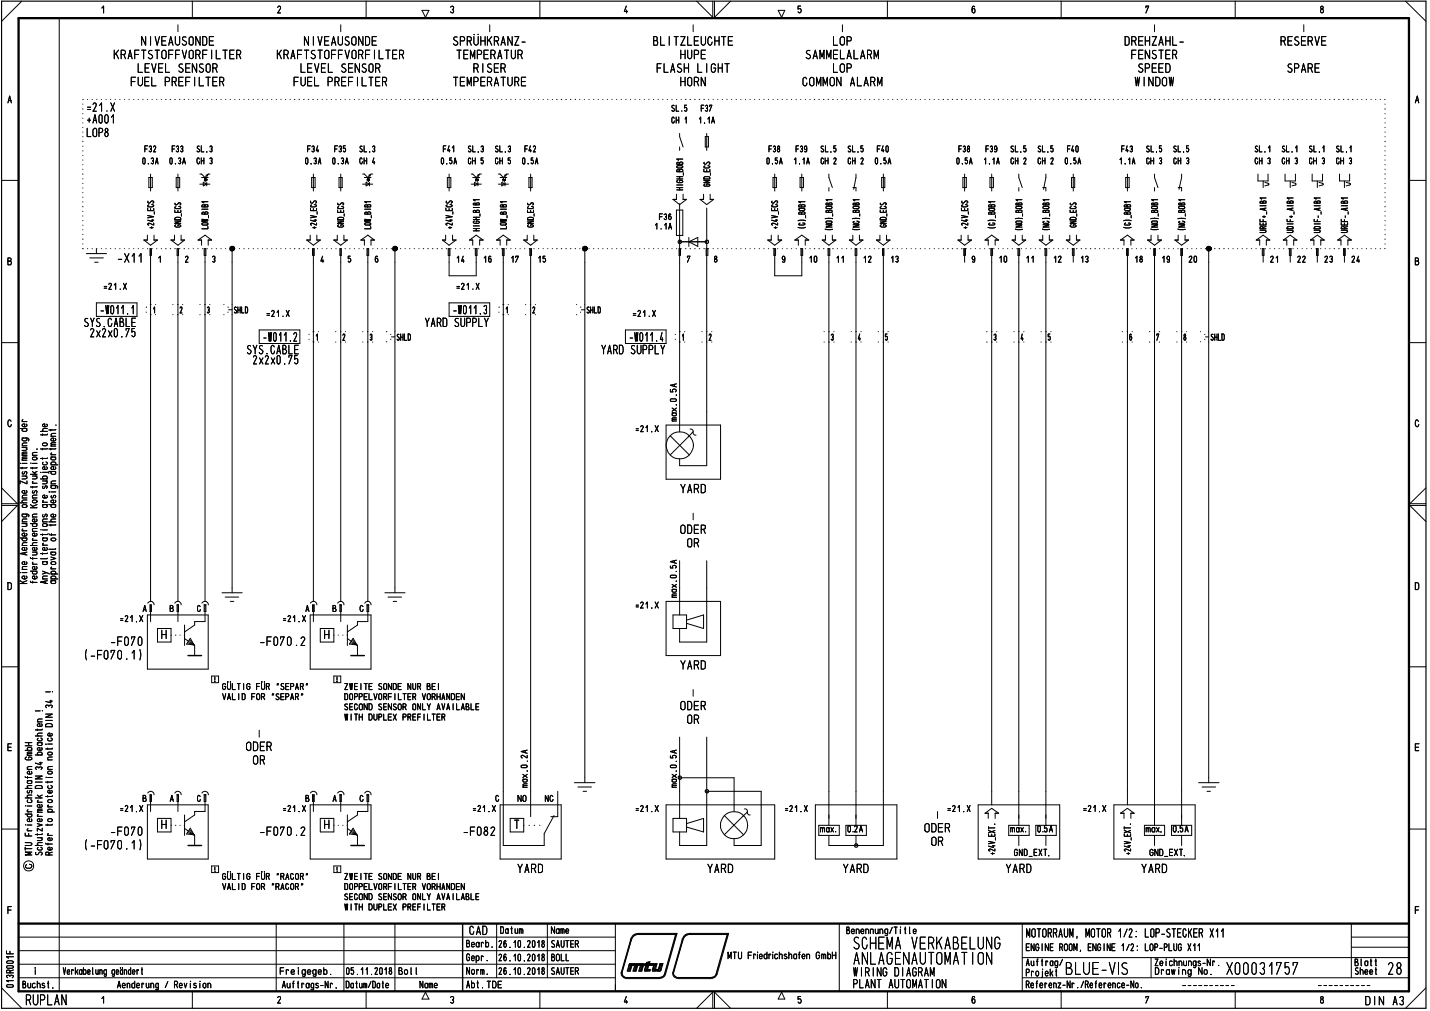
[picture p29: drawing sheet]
<svg xmlns="http://www.w3.org/2000/svg" width="420mm" height="297mm" viewBox="0 0 420 297" stroke-linecap="round" stroke-linejoin="round" font-family="sans-serif">
<defs><g id="words">
<text font-size="11.5" x="131" y="81.2">1</text>
<text font-size="6" x="369.2" y="55.3">45' 45' 45' '-15'</text>
<text font-size="5.3" x="290.1" y="251.6">e</text>
<g font-size="4.5">
<text x="228.4" y="5">v</text>
<text x="387.7" y="4">8</text>
<text x="415.7" y="30.4">A</text>
<text x="290.1" y="245.9">hi</text>
<text x="7.3" y="295.4">RUPLAN</text>
</g>
<g font-size="3.9">
<text x="33.3" y="17.4">KRAFTSTOFFVORFILTER</text>
<text x="41.4" y="13.5">NIVEAUSONDE</text>
<text x="81.2" y="17.4">KRAFTSTOFFVORFILTER</text>
<text x="89.3" y="13.5">NIVEAUSONDE</text>
<text x="132.8" y="13.5">SPRUHKRANZ-</text>
<text x="134" y="17.4">TEMPERATUR</text>
<text x="191.8" y="13.5">BLITZLEUCHTE</text>
<text x="199.8" y="17.4">HUPE</text>
<text x="236.5" y="17.4">SAMMELALARM</text>
<text x="244.6" y="13.5">LOP</text>
<text x="330.3" y="13.5">DREHZAHL-</text>
<text x="332.2" y="17.4">FENSTER</text>
<text x="376.1" y="13.5">RESERVE</text>
<text x="40.3" y="21.4">LEVEL SENSOR</text>
<text x="88.1" y="21.4">LEVEL SENSOR</text>
<text x="139" y="21.4">RISER</text>
<text x="192.8" y="21.4">FLASH LIGHT</text>
<text x="244.6" y="21.4">LOP</text>
<text x="334.2" y="21.4">SPEED</text>
<text x="378" y="21.4">SPARE</text>
<text x="38.2" y="25.4">FUEL PREFILTER</text>
<text x="86.1" y="25.4">FUEL PREFILTER</text>
<text x="132.9" y="25.4">TEMPERATURE</text>
<text x="199.8" y="25.4">HORN</text>
<text x="235.6" y="25.4">COMMON ALARM</text>
<text x="333.4" y="25.4">WINDOW</text>
<text x="24.9" y="32.9">.21.X</text>
<text x="25.3" y="36.3">+A001</text>
<text x="25.3" y="40.3">LOP8</text>
<text x="29.3" y="92.4">1011.1</text>
<text x="132.9" y="92.4">1011.3</text>
<text x="156.2" y="92.1">2</text>
<text x="24.5" y="96.1">SYS.CABLE</text>
<text x="26.3" y="99.1">2x2x0.75</text>
<text x="77.1" y="100.4">-91011.2</text>
<text x="124.8" y="96.1">YARD SUPPLY</text>
<text x="184.7" y="100.4">1011.4</text>
<text x="243.9" y="100.2">3:</text>
<text x="259.8" y="100.2">5:</text>
<text x="72.3" y="104.1">SYS.CABLE</text>
<text x="74.1" y="107.1">2x2x0.75</text>
<text x="176.6" y="104.1">YARD SUPPLY</text>
<text x="199.8" y="144.9">YARD</text>
<text x="199.8" y="156.9">ODER</text>
<text x="201.8" y="160.9">OR</text>
<text x="32.2" y="189.8">-F070</text>
<text x="24" y="193.8">(-F070.1)</text>
<text x="199.8" y="196.8">YARD</text>
<text x="199.8" y="208.7">ODER</text>
<text x="201.8" y="212.8">OR</text>
<text x="72.2" y="220.7">ODER</text>
<text x="74.2" y="224.7">OR</text>
<text x="135.9" y="245.6">-F082</text>
<text x="150.9" y="243.6">T</text>
<text x="271.5" y="244.6">ODER</text>
<text x="273.5" y="248.6">OR</text>
<text x="152" y="256.5">YARD</text>
<text x="207.8" y="256.5">YARD</text>
<text x="247.6" y="256.5">YARD</text>
<text x="295.5" y="256.5">YARD</text>
<text x="335.3" y="256.5">YARD</text>
<text x="137.8" y="274.7">CAD</text>
<text x="301.5" y="275.5">MOTORRAUM, MOTOR 1/2: LOP-STECKER X11</text>
<text x="250.7" y="286.9">WIRING DIAGRAM</text>
<text x="250.4" y="290.4">PLANT AUTOMATION</text>
<text x="401" y="295.4">DIN A3/</text>
</g>
<g font-size="3.2">
<text x="81.2" y="4">2</text>
<text x="132" y="4">3</text>
<text x="183" y="4">4</text>
<text x="336.3" y="4">7</text>
<text x="2.2" y="30.4">A</text>
<text x="2.1" y="78">B</text>
<text x="62.1" y="77.2">3</text>
<text x="109.8" y="77.2">6</text>
<text x="415.6" y="78">B</text>
<text x="1.8" y="125.6">0</text>
<text x="2.1" y="173.4">D</text>
<text x="415.6" y="173.4">D</text>
<text x="2" y="220.7">E</text>
<text x="415.5" y="220.7">E</text>
<text x="241" y="244.6">max.</text>
<text x="2" y="268.6">F</text>
<text x="415.6" y="268.6">F</text>
<text x="248.5" y="274.5">Benennung/Title</text>
<text x="136.9" y="278.4">Beerb.</text>
<text x="146.3" y="278.5">26.10.2018</text>
<text x="161.8" y="278.5">SAUTER</text>
<text x="213.8" y="281.9">MTU Friedrichshafen GmbH</text>
<text x="301.3" y="279.5">ENGINE ROOM, ENGINE 1/2: LOP-PLUG X11</text>
<text x="82.1" y="286.4">FreIgegeb.</text>
<text x="101.4" y="286.4">05.11.2018</text>
<text x="136.9" y="282.4">Gebr.</text>
<text x="146.3" y="282.4">26.10.2018</text>
<text x="146.3" y="286.4">26.10.2018</text>
<text x="161.8" y="286.4">SAUTER</text>
<text x="161.9" y="282.4">BOLL</text>
<text x="250.7" y="283.5">ABLAG-\AUTOldT</text>
<text x="301.2" y="286.9">Projekt 3LU1-V</text>
<text x="301.4" y="283.8">Auftrag/</text>
<text x="339.1" y="283.9">Ze chnungs-Nr</text>
<text x="339.2" y="286.4">Draw ing Na.</text>
<text x="397.9" y="283.9">Blatt</text>
<text x="397.9" y="286.4">Sheet</text>
<text x="34.4" y="290.4">Aenderung / Revision</text>
<text x="82.8" y="290.4">Auftrags-Nr.</text>
<text x="101.5" y="290.4">Datum/Date</text>
<text x="137" y="290.4">Abt.TDE</text>
<text x="228.5" y="293.7">A,</text>
<text x="234.1" y="293.7">5</text>
<text x="301.3" y="290.4">Referenz-Nr./Reference-No.</text>
<text x="81.2" y="294.9">2</text>
<text x="132" y="294.9">3</text>
<text x="183" y="294.9">4</text>
<text x="285.2" y="294.9">6</text>
<text x="336.3" y="294.9">7</text>
<text x="387.5" y="294.9">8</text>
</g>
<g font-size="2.9">
<text x="197.1" y="32.9">SL.5</text>
<text x="205.8" y="32.9">F37</text>
<text x="197.2" y="36.3">CH 1</text>
<text x="205.2" y="36.3">1.1A</text>
<text x="42.3" y="44.8">F32</text>
<text x="50.3" y="44.8">F33</text>
<text x="57.6" y="44.8">SL.3</text>
<text x="90.1" y="44.8">F34</text>
<text x="98.1" y="44.8">F35</text>
<text x="105.4" y="44.8">SL.3</text>
<text x="130" y="44.8">F41</text>
<text x="137.3" y="44.8">SL.3</text>
<text x="145.3" y="44.8">SL.3</text>
<text x="154" y="44.8">F42</text>
<text x="225.7" y="44.8">F38</text>
<text x="233.6" y="44.8">F39</text>
<text x="241" y="44.8">SL.5</text>
<text x="248.9" y="44.8">SL.5</text>
<text x="257.5" y="44.8">F40</text>
<text x="281.5" y="44.8">F38</text>
<text x="289.4" y="44.8">F39</text>
<text x="296.8" y="44.8">SL.5</text>
<text x="304.7" y="44.8">SL.5</text>
<text x="313.4" y="44.8">F40</text>
<text x="329.3" y="44.8">F43</text>
<text x="336.6" y="44.8">SL.5</text>
<text x="344.6" y="44.8">SL.5</text>
<text x="368.5" y="44.8">SL.1</text>
<text x="376.4" y="44.8">SL.1</text>
<text x="384.5" y="44.8">SL.1</text>
<text x="392.4" y="44.8">SL.1</text>
<text x="41.6" y="48.3">0.3A</text>
<text x="49.5" y="48.3">0.3A</text>
<text x="57.7" y="48.3">OH 3</text>
<text x="89.4" y="48.3">0.3A</text>
<text x="97.4" y="48.3">0.3A</text>
<text x="105.5" y="48.3">OH 4</text>
<text x="129.3" y="48.3">0.5A</text>
<text x="137.4" y="48.3">OH 5</text>
<text x="145.4" y="48.3">OH 5</text>
<text x="153.2" y="48.3">0.5A</text>
<text x="225" y="48.3">0.5A</text>
<text x="233" y="48.3">1.1A</text>
<text x="241" y="48.3">OH 2</text>
<text x="249" y="48.3">OH 2</text>
<text x="257" y="48.3">O.5A</text>
<text x="280.8" y="48.3">0.5A</text>
<text x="288.9" y="48.3">1.1A</text>
<text x="296.8" y="48.3">OH 2</text>
<text x="304.8" y="48.3">OH 2</text>
<text x="312.8" y="48.3">O.5A</text>
<text x="328.7" y="48.3">1.1A</text>
<text x="336.7" y="48.3">GH 3</text>
<text x="344.7" y="48.3">OH 3</text>
<text x="368.5" y="48.3">OH3</text>
<text x="376.5" y="48.3">OH3</text>
<text x="384.6" y="48.3">GH 3</text>
<text x="392.5" y="48.3">GH 3</text>
<text x="370" y="59.9">e7e,</text>
<text x="378" y="59.9">e`2,</text>
<text x="386" y="59.9">e`2,</text>
<text x="393.9" y="59.9">e`2</text>
<text x="297.9" y="65.7">-</text>
<text x="298.2" y="65.8">cz</text>
<text x="314.2" y="62.6">L,4</text>
<text x="338" y="61.5">g</text>
<text x="346" y="61.5">g</text>
<text x="132.1" y="77.2">r 14</text>
<text x="141.9" y="77.2">16</text>
<text x="150" y="77.2">17</text>
<text x="157.9" y="77.2">15</text>
<text x="229.4" y="77.2">9</text>
<text x="235" y="77.2">1</text>
<text x="237.6" y="77.2">10</text>
<text x="245.6" y="77.2">11</text>
<text x="253.5" y="77.2">12</text>
<text x="259" y="77.2">t</text>
<text x="261.5" y="77.2">13</text>
<text x="285.2" y="77.2">9</text>
<text x="293.4" y="77.2">10</text>
<text x="301.4" y="77.2">11</text>
<text x="309.4" y="77.2">12</text>
<text x="314.8" y="77.2">➢ 13</text>
<text x="333.3" y="77.2">18</text>
<text x="341.2" y="77.2">19</text>
<text x="349.1" y="77.2">20</text>
<text x="373" y="77.2">21</text>
<text x="381" y="77.2">22</text>
<text x="388.9" y="77.2">23</text>
<text x="396.9" y="77.2">24</text>
<text x="29.9" y="85.2">.21.X</text>
<text x="133.5" y="85.2">.21.X</text>
<text x="77.8" y="93.1">.21.X</text>
<text x="185.4" y="93.1">.21.X</text>
<text x="41.9" y="179.8">A</text>
<text x="186.2" y="178.8">.21.X</text>
<text x="34.7" y="182.8">.21.X</text>
<text x="65.2" y="202.8">GÜLTIG FÜR 'SEPAR'</text>
<text x="101" y="202.8">ZWEITE SONDE NUR BEI</text>
<text x="65.3" y="205.7">VALID FOR 'SEPAR'</text>
<text x="101" y="208.7">SECOND SENSOR ONLY AVAILABLE</text>
<text x="101.1" y="205.7">DOPPELVORFILTER VORHANDEN</text>
<text x="101.2" y="211.8">WITH DUPLEX PREFILTER</text>
<text x="138.4" y="238.6">.21.X</text>
<text x="145.2" y="235.6">0</text>
<text x="152" y="235.6">NO</text>
<text x="160.1" y="235.6">NO</text>
<text x="186.2" y="238.6">.21.X</text>
<text x="230.1" y="238.6">.21.X</text>
<text x="278.2" y="238.6">=21•X</text>
<text x="317.7" y="238.6">.21.X</text>
<text x="289" y="240.6">PI I</text>
<text x="336.6" y="244.6">max.</text>
<text x="297.9" y="251.6">MD_EXT.</text>
<text x="62" y="256.5">M</text>
<text x="65.2" y="258.6">GÜLTIG FÜR 'RAOOR'</text>
<text x="65.3" y="261.5">VALID FOR 'RAOOR'</text>
<text x="97.8" y="258.6">g3ZWEITE SONDE NUR BEI</text>
<text x="101.1" y="261.5">DOPPELVORFILTER VORHANDEN</text>
<text x="101" y="264.5">SECOND SENSOR ONLY AVAILABLE</text>
<text x="101.2" y="267.5">WITH DUPLEX PREFILTER</text>
<text x="146.9" y="274.4">Datum</text>
<text x="161.9" y="274.4">Name</text>
<text x="18.5" y="286.4">Verkabelung geändert</text>
<text x="117" y="286.4">Bal l</text>
<text x="137" y="286.4">Norm.</text>
<text x="6.5" y="290.4">Buchst.</text>
<text x="123.2" y="290.4">Name</text>
</g>
<g font-size="2.2">
<text x="346.1" y="62.6">cci</text>
<text x="25.2" y="74.7">_L-</text>
<text x="114.7" y="73.9">•</text>
<text x="153.2" y="230">0</text>
<text x="296.8" y="244.6">max.</text>
</g>
<g font-size="1.5">
<text x="58.8" y="59.4">,_</text>
<text x="106.7" y="59.4">,_</text>
<text x="138.9" y="59.4">&lt;-</text>
<text x="298.1" y="59.2">•-•</text>
<text x="306.1" y="59.2">•-•</text>
<text x="42.9" y="64.2">',»•</text>
<text x="43.3" y="62.1">w</text>
<text x="51.1" y="65.8">z .</text>
<text x="51.1" y="62.6">Lu</text>
<text x="59.2" y="65.3">m.</text>
<text x="90.7" y="64.2">',»•</text>
<text x="91.1" y="62.1">w</text>
<text x="98.9" y="65.8">z .</text>
<text x="99" y="62.6">Lu</text>
<text x="99" y="60.4">v&gt;</text>
<text x="107" y="65.3">m.</text>
<text x="130.8" y="64.2">&gt;•</text>
<text x="130.9" y="65.3">^-e</text>
<text x="130.9" y="62.1">W</text>
<text x="138.9" y="65.8">Co</text>
<text x="138.9" y="64.7">=</text>
<text x="146.9" y="65.3">I..</text>
<text x="154.8" y="60.4">V)</text>
<text x="226.5" y="64.2">&gt;•</text>
<text x="226.5" y="65.3">^4.</text>
<text x="226.5" y="62.1">W</text>
<text x="228.4" y="63.1">I</text>
<text x="234.5" y="61">CC</text>
<text x="234.5" y="63.1">g,</text>
<text x="242.5" y="62.6">CC</text>
<text x="244.4" y="63.7">I</text>
<text x="252.3" y="63.7">I</text>
<text x="258.4" y="60.4">V&gt;</text>
<text x="258.4" y="62.6">W</text>
<text x="290.2" y="61">CC</text>
<text x="59" y="67.4">-_t</text>
<text x="106.9" y="67.4">-_t</text>
<text x="131.6" y="67.3">.</text>
<text x="138.9" y="68">=</text>
<text x="227.2" y="67.3">.</text>
<text x="258.4" y="66.9">Co</text>
<text x="16.2" y="125.6">•</text>
<text x="11.6" y="126.9">.C-•-•</text>
<text x="12.3" y="131.2">0e</text>
<text x="11.7" y="135.4">-•-•</text>
<text x="8.7" y="138">-1--•</text>
<text x="9.3" y="142.3">c-</text>
<text x="11.8" y="139.5">•-</text>
<text x="14.7" y="143.7">07</text>
<text x="9.3" y="146.5">C</text>
<text x="9.3" y="145">V)</text>
<text x="12.3" y="147.9">c- 0</text>
<text x="12.3" y="149.3">0 -0</text>
<text x="14.1" y="145">.-</text>
<text x="14.7" y="146.5">0,</text>
<text x="6.2" y="154.9">M</text>
<text x="9.3" y="152.1">C</text>
<text x="12.3" y="154.9">0-•-•</text>
<text x="12.3" y="153.5">C -C</text>
<text x="12.3" y="152.1">V&gt; 0</text>
<text x="6.3" y="156.2">c-</text>
<text x="8.7" y="160.4">-C</text>
<text x="9.3" y="156.2">C.-</text>
<text x="9.3" y="159.1">c-</text>
<text x="12.3" y="161.9">0-•</text>
<text x="11.7" y="163.2">-•-•</text>
<text x="6.3" y="168.8">-</text>
<text x="11.7" y="171.6">Q0</text>
<text x="12.2" y="168.8">&gt;.0.</text>
<text x="14.7" y="170.3">0.</text>
<text x="10.7" y="213.7">0d</text>
<text x="7.1" y="220.6">.0</text>
<text x="10.1" y="222">.30</text>
<text x="13.2" y="220.6">-•-•</text>
<text x="7.8" y="226.2">C</text>
<text x="13.8" y="223.4">C</text>
<text x="13.8" y="226.2">C</text>
<text x="152.6" y="222.8">(NI</text>
<text x="7.8" y="233.2">V7</text>
<text x="7.3" y="237.6">-</text>
<text x="7.8" y="238.8">c-E0.</text>
<text x="10.8" y="236">c-</text>
<text x="6.9" y="241.6">•0</text>
<text x="7.8" y="244.3">c-</text>
<text x="10.6" y="241.6">00</text>
<text x="10.7" y="244.3">N1</text>
<text x="7.1" y="249.9">1-•</text>
<text x="10.2" y="251.4">L, ›CC</text>
<text x="10.7" y="247.1">MO</text>
<text x="10.7" y="249.9">00</text>
</g>
</g></defs>
<g fill="none" stroke="#000" stroke-width=".29">
<path d="M6.4 .3l-5.9 6M17.4 5.3v286M29.9 2.4l.5-.6v2M56.5 .3v5M107.6 .3v5M124 3h2l-1 2.1zM158.6 .3v5M204.7 .3l4.7 4.8v-4.8M209.9 .3v4.8l4.8-4.8M235.2 1.8h-.7v.9a.56 .56 0 0 1 .9 .3 .56 .56 0 0 1-.7 .6l-.2-.1M260.7 .3v5M286.4 2l-.4-.2-.2 .1-.2 1.4a.47 .47 0 0 0 .6 .5 .47 .47 0 0 0 .3-.8l-.3-.5-.5 .1-.1 .4"/>
<path d="M311.8 .3v5M362.9 .3v5M413 .3l6 6M.5 53h5M414 53h5M207.6 61.1v12M207.6 71h-7.9v2.1M.5 100.7h5M414 100.7h5M207.6 124.9v11.9h-7.9M416.8 123.8a.48 .48 0 0 0-.6-.4 .48 .48 0 0 0-.4 .6v.7l.4 .6h.4l.3-.6M.5 148.5h4.6l-4.6 4.7"/>
<path d="M.5 143.3l4.6 4.7h-4.6M419 148.5h-4.8l4.8 4.7M419 143.3l-4.8 4.7h4.8M199.7 164.8v7.9M207.6 164.8v7.9M207.6 176.7v11.9h-7.9M.5 195.9h5M414 195.9h5M199.7 216.6v15.9M207.6 216.6v15.9h16M199.7 228.5h16v4M207.6 236.5v11.9h-7.9"/>
<path d="M223.6 236.5v11.9h-7.9M243.5 236.5v4M251.5 236.5v4M259.5 236.5v11.9h-16M299.3 236.5v4M307.3 236.5v4M339.2 236.5v4M347.2 236.5v4M.5 243.6h5M414 243.6h5M5.5 275.3h175.3M5.5 279.3h175.3"/>
<path d="M81.2 271.4v19.9M101 271.4v19.9M116 271.4v19.9M145.9 271.4v15.9M160.8 271.4v15.9M180.8 271.4v19.9M246.6 271.4v19.9M300.4 271.4v19.8M397 271.4v15.9M397 278.3h17M397 275.3h17M.5 290.2l5.9 6"/>
<path d="M5.5 287.3h175.3M5.5 283.3h175.3M29.9 293.4l.5-.6v1.9M56.5 291.3v4.9M107.6 291.3v4.9M125 291.5l1 2h-2zM158.6 291.3v4.9M204.7 296.2l4.7-4.7v4.7M209.9 296.2v-4.7l4.8 4.7M260.7 291.3v4.9M300.4 287.3h113.6M300.4 281.3h113.6"/>
<path d="M311.8 291.3v4.9M338.2 281.3v6M362.9 291.3v4.9M419 290.2l-6 6"/>
<circle cx="8.4" cy="254.4" r="1.49"/>
</g>
<path d="M.5 .3h418.5v295.9h-418.5z" fill="none" stroke="#000" stroke-width=".34"/>
<path d="M5.5 5.3h408.5v286h-408.5zM5.5 271.4h408.5" fill="none" stroke="#000" stroke-width=".68"/>
<path d="M135.9 271.4v19.9" fill="none" stroke="#000" stroke-width=".42"/>
<path d="M358.1 283.7h.1" fill="none" stroke="#000" stroke-width=".29"/>
<g fill="none" stroke="#000" stroke-width=".29">
<path d="M7.4 247.6h1.5a.42 .42 0 0 1 .5 .4 .42 .42 0 0 1-.5 .4h-1.5M7.4 244.8v.8h2M8 242.4h1.4M8.4 244.9v.7M9.4 250.4h-2l1.6 .4-1.6 .4h2M1.9 279.4v.8h2M2.9 279.5v.7M1.9 282.6l.4-.3 1.3 .1a.34 .34 0 0 1 .3 .4 .34 .34 0 0 1-.4 .2h-1.3zM2 283.9l1.5-.2a.38 .38 0 0 1 .4 .4 .38 .38 0 0 1-.4 .4h-1.3l-.3-.4zM2.1 289.4l1.4-.1a.38 .38 0 0 1 .4 .4 .38 .38 0 0 1-.4 .4l-1.4-.1-.2-.3zM2.2 287.3l-.3-.4a.55 .55 0 0 1 .5-.4 .55 .55 0 0 1 .5 .4 .48 .48 0 0 1 .6-.4 .48 .48 0 0 1 .4 .5l-.3 .3M2.9 285.8v-.4a.52 .52 0 0 0-.5-.4 .52 .52 0 0 0-.5 .4v.4h2"/>
<path d="M3.9 288.1h-2l.6 .4M3.9 281.1h-2l.6 .4M3.9 285l-1 .3M358.1 283.7h.1"/>
</g>
<g fill="none" stroke="#000" stroke-width=".29">
<path d="M7.4 218.2h2M8.4 218.2v.9M7.4 228.2l.1 .2h1.9M7.4 234.4h2M7.8 222.4l-.4 .4v.2l.4 .3 1.6-.2-.2-.6-.8-.1v.4M8 229.4h1.1l.3 .2v.4l-.3 .2-.9-.1-.2-.4 .3-.3M8 236.8h1.4M8 221.9h1.4M8.1 228.2v.5M8.3 239.2l-.3 .2 .3 .6h.8l.3-.2v-.4l-.3-.2M9 234.9l.4 .2v.5l-.3 .2-.9-.1-.2-.2 .2-.5M9.2 226.7l.2 .2-.2 .5h-.9l-.3-.5 .7-.3v.8"/>
<path d="M9.4 233.6l-1.3 .1-.1 .5 .4 .2M9.4 230.8l-1.3 .1-.1 .5 .4 .2M9.4 221.4h-1.1l-.3 .2 .3 .3M9.4 221l-1.3 .1-.1 .1 .3 .2M9.4 229.4h-.2M7.4 247.6h1.5a.42 .42 0 0 1 .5 .4 .42 .42 0 0 1-.5 .4h-1.5M7.4 244.8v.8h2M7.6 242.4h.1M8 242.4h1.4M8.4 244.9v.7M9.4 250.4h-2l1.6 .4-1.6 .4h2"/>
</g>
<g fill="none" stroke="#000" stroke-width=".29">
<path d="M7.4 218.2h2M8.4 218.2v.9M10.4 216.2h2M10.4 208.9h1.4M11 218.2h1.1l.3 .6-.3 .2h-.8l-.3-.2 .3-.6M11 214.2v.4M12 216.8l.4 .4-.3 .5h-.8l-.3-.4 .2-.4M12.1 219.7l.3 .4-.4 .4-1-.2v-.5l.7-.2v.9M12.4 215.4l-1.3 .2-.1 .3 .4 .3M12.4 214.2l-.1 .3h-1.9M12.4 211.2l-1.2 .1-.2 .2 .2 .6M12.4 218.2l-.2 .1"/>
<path d="M7.4 228.2l.1 .2h1.9M7.4 234.4h2M7.8 222.4l-.4 .4v.2l.4 .3 1.6-.2-.2-.6-.8-.1v.4M8 229.4h1.1l.3 .2v.4l-.3 .2-.9-.1-.2-.4 .3-.3M8 236.8h1.4M8 221.9h1.4M8.1 228.2v.5M8.3 239.2l-.3 .2 .3 .6h.8l.3-.2v-.4l-.3-.2M9 234.9l.4 .2v.5l-.3 .2-.9-.1-.2-.2 .2-.5M9.2 226.7l.2 .2-.2 .5h-.9l-.3-.5 .7-.3v.8M9.4 233.6l-1.3 .1-.1 .5 .4 .2M9.4 230.8l-1.3 .1-.1 .5 .4 .2"/>
<path d="M9.4 221.4h-1.1l-.3 .2 .3 .3M9.4 221l-1.3 .1-.1 .1 .3 .2M9.4 229.4h-.2M10.4 228h2l-2 .9h2M10.4 234.4h2M10.4 229.8h2M10.5 231.1l.3-.3h1.2l.4 .3v.5h-2zM10.7 226.1l-.3-.5a.55 .55 0 0 1 .5-.3 .55 .55 0 0 1 .5 .3 .48 .48 0 0 1 .5-.3 .48 .48 0 0 1 .4 .5l-.2 .3M11 239.9h1.4M11 233.6l1 .8M11.2 239.4l-.2 .2 .3 .3M11.6 224.1h.8"/>
<path d="M12 223.9v.8l-1.6-.5M12.1 236.4l.3 .5-.4 .3-1-.1v-.5l.2-.2h.5v.8M12.4 233.6l-.8 .4M7.6 242.4h.1M11 242l1.4 .4-1.4 .4M11 244.9v.5M12.4 247.6h-1.3l-.1 .5 .4 .3M12.4 244.9l-.1 .3h-1.9"/>
</g>
<g fill="none" stroke="#000" stroke-width=".29">
<path d="M10.4 216.2h2M10.4 208.9h1.4M11 218.2h1.1l.3 .6-.3 .2h-.8l-.3-.2 .3-.6M11 214.2v.4M12 216.8l.4 .4-.3 .5h-.8l-.3-.4 .2-.4M12.1 219.7l.3 .4-.4 .4-1-.2v-.5l.7-.2v.9M12.5 208.9h.1M12.4 215.4l-1.3 .2-.1 .3 .4 .3M12.4 214.2l-.1 .3h-1.9M12.4 211.2l-1.2 .1-.2 .2 .2 .6M12.4 218.2l-.2 .1M10.4 228h2l-2 .9h2"/>
<path d="M10.4 234.4h2M10.4 229.8h2M10.5 231.1l.3-.3h1.2l.4 .3v.5h-2zM10.7 226.1l-.3-.5a.55 .55 0 0 1 .5-.3 .55 .55 0 0 1 .5 .3 .48 .48 0 0 1 .5-.3 .48 .48 0 0 1 .4 .5l-.2 .3M11 239.9h1.4M11 233.6l1 .8M11.2 239.4l-.2 .2 .3 .3M11.6 224.1h.8M12 223.9v.8l-1.6-.5M12.1 236.4l.3 .5-.4 .3-1-.1v-.5l.2-.2h.5v.8M12.4 233.6l-.8 .4M11 242l1.4 .4-1.4 .4"/>
<path d="M11 244.9v.5M12.4 247.6h-1.3l-.1 .5 .4 .3M12.4 244.9l-.1 .3h-1.9"/>
</g>
<g fill="none" stroke="#000" stroke-width=".29">
<path d="M12.5 208.9h.1M14 229.6v.4M14 233.8v.4M14 238.6h2M14 237.1h1.4M14 228.4h1.4M14.1 235.1l.3-.2 .8 .1 .2 .5-1 .3-.4-.3zM14.3 236.6h-.3l.3 .5M14.4 238.6a.43 .43 0 0 1-.4-.4 .43 .43 0 0 1 .4-.5l.9 .2 .1 .4-.5 .3M14.9 230.8l.5 .3-.4 .5h-.7l-.3-.2 .2-.5M15.1 232.2l.3 .3-.3 .5h-.8l-.3-.3 .1-.4 .6-.1v.8M15.4 233.8l-.1 .2h-1.9"/>
<path d="M15.4 229.6v.2h-2M13.4 247.7l.1 .3h1.9M14 245.4h1.4M14 242.1v.5M14.1 240.7l.3-.2 .8 .1 .2 .5-1 .3-.4-.3zM14.1 247.7v.5M14.3 244.9l-.3 .1 .3 .4M15.1 249l.3 .4-.5 .4-.8-.2v-.5l.6-.2v.9M15.1 246.2l.3 .4-.5 .4-.8-.2v-.5l.6-.2v.9M15.4 242.1l-.1 .3h-1.9"/>
</g>
<g fill="none" stroke="#000" stroke-width=".29">
<path d="M13.4 212.9l.6-.3 1 .1 .4 .3v.5h-2zM13.4 209.8h2l-2 .9h2M13.4 211.7h2M13.4 203.3h1.4M13.5 218.6h.1M13.7 207.9l-.3-.3a.48 .48 0 0 1 .5-.4 .48 .48 0 0 1 .5 .3 .53 .53 0 0 1 .5-.3 .53 .53 0 0 1 .5 .4l-.3 .3M14 218.6h1.4M14.6 206h.8M14.9 216.8l.5 .4-.4 .5h-.7l-.3-.3 .2-.5M14.9 205.7v.8l-1.5-.4M15.1 215.5l.3 .2-.3 .5h-.8l-.3-.5 .4-.3h.3v.8M13.6 228.4h.1"/>
<path d="M14.1 226.7l.3-.1 .8 .1 .2 .5-1 .2-.4-.2zM14.1 221.1l.3-.1 .8 .1 .2 .5-1 .2-.4-.2z"/>
</g>
<g fill="none" stroke="#000" stroke-width=".29">
<path d="M15.5 203.3h.1M14 229.6v.4M14 233.8v.4M14 238.6h2M14 237.1h1.4M14 228.4h1.4M14.1 235.1l.3-.2 .8 .1 .2 .5-1 .3-.4-.3zM14.3 236.6h-.3l.3 .5M14.4 238.6a.43 .43 0 0 1-.4-.4 .43 .43 0 0 1 .4-.5l.9 .2 .1 .4-.5 .3M14.9 230.8l.5 .3-.4 .5h-.7l-.3-.2 .2-.5M15.1 232.2l.3 .3-.3 .5h-.8l-.3-.3 .1-.4 .6-.1v.8M15.4 233.8l-.1 .2h-1.9"/>
<path d="M15.4 229.6v.2h-2M13.4 247.7l.1 .3h1.9M14 245.4h1.4M14 242.1v.5M14.1 240.7l.3-.2 .8 .1 .2 .5-1 .3-.4-.3zM14.1 247.7v.5M14.3 244.9l-.3 .1 .3 .4M15.1 249l.3 .4-.5 .4-.8-.2v-.5l.6-.2v.9M15.1 246.2l.3 .4-.5 .4-.8-.2v-.5l.6-.2v.9M15.4 242.1l-.1 .3h-1.9"/>
</g>
<g fill="none" stroke="#000" stroke-width=".29">
<path d="M13.4 212.9l.6-.3 1 .1 .4 .3v.5h-2zM13.4 209.8h2l-2 .9h2M13.4 211.7h2M13.4 203.3h1.4M13.5 218.6h.1M13.7 207.9l-.3-.3a.48 .48 0 0 1 .5-.4 .48 .48 0 0 1 .5 .3 .53 .53 0 0 1 .5-.3 .53 .53 0 0 1 .5 .4l-.3 .3M14 218.6h1.4M14.6 206h.8M14.9 216.8l.5 .4-.4 .5h-.7l-.3-.3 .2-.5M14.9 205.7v.8l-1.5-.4M15.1 215.5l.3 .2-.3 .5h-.8l-.3-.5 .4-.3h.3v.8M13.6 228.4h.1"/>
<path d="M14.1 226.7l.3-.1 .8 .1 .2 .5-1 .2-.4-.2zM14.1 221.1l.3-.1 .8 .1 .2 .5-1 .2-.4-.2z"/>
</g>
<g fill="none" stroke="#000" stroke-width=".29">
<path d="M5.9 125.9h2M6 136.1h.1M6.5 128.7l1.8 .1 .2 .3-.2 .4M6.5 139.9h1.4M6.5 137.3v.5M6.5 136.1h1.4M6.5 135.2h1.4M6.5 133.9h1.4M6.5 131.5h1.4M6.5 131h1.4M6.5 123.9h1.4M6.7 138.6a.36 .36 0 0 0-.2 .5 .36 .36 0 0 0 .5 .2 .6 .6 0 0 1 .8-.6l-.1 .7"/>
<path d="M6.7 123.3l-.2 .2 .3 .4M6.8 128.7l-.3 .3 .3 .5h.8l.3-.2-.3-.6M6.8 125.9l-.3 .3 .3 .5h.8l.3-.2-.3-.6M7.5 139.9l.4 .3-.1 .3-1.3 .2M7.5 131.5l.4 .3-.1 .4-1.3 .1M7.7 124.6l.2 .5-.4 .3-.9-.2v-.5l.6-.2v.9M7.9 137.3l-.1 .2h-1.9M7.9 134.7h-1.2l-.2 .3 .2 .2M7.9 134.3h-1.2l-.2 .2 .4 .2M7.9 133.3h-1.2l-.2 .3 .2 .3M7.9 132.8l-1.3 .1v.4h.3M7.9 130.1l-1.3 .2 .1 .7"/>
<path d="M8.9 139.4h2M9.5 139.9h1.4M9.5 136.1h1.4M9.5 138.5l1 .9M10.5 139.9l.4 .3-.2 .4-1.2 .1M10.9 138.5l-.9 .4M12.5 138.8h1.5l.4 .2M12.5 127.5v.4M12.5 131.7v.5M13.5 135.7l.4 .4-.3 .5-.9-.1-.2-.3 .2-.4M13.7 137.2l.2 .2-.2 .5h-1l-.2-.5 .7-.3v.8M13.7 124.6l.2 .3-.1 .3-.9 .2a.45 .45 0 0 1-.4-.6 .45 .45 0 0 1 .7-.3v.9"/>
<path d="M13.9 131.7l-.1 .2h-1.9M13.9 127.5l-.1 .3h-1.9M5.9 158.1h2M5.9 147.7h2M6.5 151l1.8 .1 .2 .4-.2 .3M6.5 146.3h1.4M6.6 148.4l.9-.1 .3 .1 .1 .4-1 .3-.3-.2zM6.8 158.1l-.3 .2 .3 .6 .9-.1 .2-.5-.3-.2M6.8 151l-.3 .4 .3 .5 1-.2 .1-.3-.3-.4M7.7 156.7l.2 .3-.2 .5h-1l-.2-.4 .1-.3 .6-.2v.9M7.7 144.2l.2 .4-.4 .3-.9-.1-.1-.4 .7-.3v.8M7.9 159.4l-1.3 .2 .1 .7"/>
<path d="M7.9 152.5l-1.3 .1 .1 .7M7.9 146.9l-1.3 .1-.1 .4 .4 .3M7.9 145.5l-1.3 .1 .1 .7M7.9 141.3v.9l-2-.9v.9M8.9 153.8h2M8.9 149.2h2M8.9 148.3l1.2 .9M9.5 147.2l.4-.3h.6l.4 .3v.2l-.2 .3h-.8zM9.5 142.9v.4M9.8 153.8l-.3 .2v.5l.3 .2 1-.2 .1-.3-.4-.4M10.6 156.7l.3 .3-.3 .5h-.9l-.1-.7 .6-.2v.9M10.6 152.5l.3 .5-.4 .3-.8-.1-.2-.5 .2-.2h.5v.8"/>
<path d="M10.9 142.9v.2h-2M10.9 148.3l-1.3 .5M11.9 140.7h2M12.5 158.1h1.1l.3 .5-.3 .3h-.8l-.3-.3 .3-.5M12.5 156.9v.4M12.5 155.7h1.4M12.5 141.3h1.4M12.7 142.8a.37 .37 0 0 0-.2 .5 .37 .37 0 0 0 .4 .2l.3-.5a.33 .33 0 0 1 .6-.2 .33 .33 0 0 1 0 .5l-.1 .2M12.7 159.6l-.2 .3 .3 .3M12.8 140.7l-.3-.3 .3-.5h.8l.3 .3-.3 .5M13.5 141.3a.42 .42 0 0 1 .4 .4 .42 .42 0 0 1-.4 .5h-1M13.7 145.5l.2 .3-.2 .5h-1l-.2-.5 .7-.3v.8"/>
<path d="M13.9 156.9l-.1 .2h-1.9M13.9 158.1l-.2 .1M5.9 171.4h2M5.9 170.6l1.3 .8M6.5 168.2h1.4M6.5 167.3h1.4M6.5 160.3h1.4M7.3 162.4v.6M7.7 169.2l.2 .6-.4 .3-.9-.2-.1-.4 .2-.3h.5v.9M7.7 165.1l.2 .4-.4 .4-.9-.2v-.5l.6-.2v.9M7.7 160.9l.2 .5-.4 .3-.9-.2-.1-.4 .2-.2h.5v.8M7.9 166.5h-1.3l.1 .8"/>
<path d="M7.9 162.2l-2 .4 2 .5M7.9 170.6l-1.3 .5M8.9 170.8l.2 .3h1.8M8.9 163.8l.1 .3h1.9M8.9 167.8h2M9.5 165.8h1.4M9.5 162.2h1.4M9.6 163.8v.5M9.6 170.8v.5M9.7 165.2l-.2 .4 .3 .2M9.8 167.8l-.3 .2v.5l.3 .2 1-.2 .1-.4-.4-.3M10.5 162.2l.4 .4-.2 .4-1.2 .1"/>
<path d="M10.6 169.2l.3 .6-.4 .3-.8-.1-.2-.5 .2-.3h.5v.9M10.6 166.5l.3 .5-.4 .3-.8-.1-.2-.5 .2-.2h.5v.8M10.6 160.9l.3 .5-.4 .3-.8-.1-.2-.5 .2-.2h.5v.8M12.5 165h1.1l.3 .4-.1 .3-.2 .2-.9-.1-.2-.4 .3-.4M12.5 160.2h1.4M13.9 169.2h-1.2l-.2 .5 .2 .4M13.9 164l-.1 .2h-1.9M13.9 165l-.2 .1M15.5 203.3h.1M8.7 253.9a.6 .6 0 0 1 .7 .6 .6 .6 0 0 1-.6 .6h-.8l-.4-.3-.1-.5 .3-.3"/>
</g>
<g fill="none" stroke="#000" stroke-width=".29">
<path d="M8.9 139.4h2M9.1 136.1h.1M9.5 133.8h1.4M9.5 139.9h1.4M9.5 138.5l1 .9M9.5 136.1h1.4M9.7 134.4h1l.2 .5-1 .2-.4-.2zM10.5 139.9l.4 .3-.2 .4-1.2 .1M10.9 132.9l-1.3 .2 .1 .7M10.9 132h.1M10.9 138.5l-.9 .4M8.9 153.8h2"/>
<path d="M8.9 149.2h2M8.9 148.3l1.2 .9M9.5 147.2l.4-.3h.6l.4 .3v.2l-.2 .3h-.8zM9.5 142.9v.4M9.8 153.8l-.3 .2v.5l.3 .2 1-.2 .1-.3-.4-.4M10.6 156.7l.3 .3-.3 .5h-.9l-.1-.7 .6-.2v.9M10.6 152.5l.3 .5-.4 .3-.8-.1-.2-.5 .2-.2h.5v.8M10.9 142.9v.2h-2M10.9 148.3l-1.3 .5M8.9 170.8l.2 .3h1.8M8.9 163.8l.1 .3h1.9M8.9 167.8h2"/>
<path d="M9.5 165.8h1.4M9.5 162.2h1.4M9.6 163.8v.5M9.6 170.8v.5M9.7 165.2l-.2 .4 .3 .2M9.8 167.8l-.3 .2v.5l.3 .2 1-.2 .1-.4-.4-.3M10.5 162.2l.4 .4-.2 .4-1.2 .1M10.6 169.2l.3 .6-.4 .3-.8-.1-.2-.5 .2-.3h.5v.9M10.6 166.5l.3 .5-.4 .3-.8-.1-.2-.5 .2-.2h.5v.8M10.6 160.9l.3 .5-.4 .3-.8-.1-.2-.5 .2-.2h.5v.8"/>
</g>
<g fill="none" stroke="#000" stroke-width=".29">
<path d="M52.3 7.3v2M100.1 7.3v2M143.9 7.3v2M203.7 7.3v2M247.5 7.3v2M339.2 7.3v2M383.1 7.3v2M35.2 29.2h.1M36.5 29.2h.1M37.9 29.2h.1M39.2 29.2h.1M40.6 29.2h.1"/>
<path d="M42 29.2h.1M43.3 29.2h.1M44.7 29.2h.1M46 29.2h.1M47.4 29.2h.1M48.6 29.2h.2M50 29.2h.2M51.3 29.2h.2M52.7 29.2h.2M54.1 29.2h.1M55.4 29.2h.1M56.8 29.2h.1"/>
<path d="M58.1 29.2h.1M59.5 29.2h.1M60.8 29.2h.1M62.2 29.2h.1M63.5 29.2h.1M64.9 29.2h.1M66.3 29.2h.1M67.6 29.2h.1M69 29.2h.1M70.3 29.2h.1M71.7 29.2h.1M73 29.2h.1"/>
<path d="M74.4 29.2h.1M75.7 29.2h.1M77.1 29.2h.1M78.4 29.2h.1M79.8 29.2h.1M81.2 29.2h.1M82.5 29.2h.1M83.9 29.2h.1M85.2 29.2h.1M86.5 29.2h.2M87.8 29.2h.2M89.2 29.2h.2"/>
<path d="M90.6 29.2h.1M91.9 29.2h.2M93.3 29.2h.1M94.6 29.2h.1M96 29.2h.1M97.3 29.2h.1M98.7 29.2h.1M100 29.2h.1M101.4 29.2h.1M102.7 29.2h.1M104.1 29.2h.1M105.5 29.2h.1"/>
<path d="M106.8 29.2h.1M108.2 29.2h.1M109.5 29.2h.1M110.9 29.2h.1M112.2 29.2h.1M113.6 29.2h.1M114.9 29.2h.1M116.3 29.2h.1M117.6 29.2h.1M119 29.2h.1M120.4 29.2h.1M121.7 29.2h.1"/>
<path d="M123.1 29.2h.1M124.3 29.2h.2M125.7 29.2h.2M127 29.2h.2M128.4 29.2h.2M129.8 29.2h.1M131.1 29.2h.2M132.5 29.2h.1M133.8 29.2h.1M135.2 29.2h.1M136.5 29.2h.1M137.9 29.2h.1"/>
<path d="M139.2 29.2h.1M140.6 29.2h.1M141.9 29.2h.1M143.3 29.2h.1M144.7 29.2h.1M146 29.2h.1M147.4 29.2h.1M148.7 29.2h.1M150.1 29.2h.1M151.4 29.2h.1M152.8 29.2h.1M154.1 29.2h.1"/>
<path d="M155.5 29.2h.1M156.8 29.2h.1M158.2 29.2h.1M159.6 29.2h.1M160.9 29.2h.1M162.3 29.2h.1M163.5 29.2h.2M164.9 29.2h.2M166.2 29.2h.2M167.6 29.2h.2M169 29.2h.1M170.3 29.2h.1"/>
<path d="M171.7 29.2h.1M173 29.2h.1M174.4 29.2h.1M175.7 29.2h.1M177.1 29.2h.1M178.4 29.2h.1M179.8 29.2h.1M181.1 29.2h.1M182.5 29.2h.1M183.9 29.2h.1M185.2 29.2h.1M186.6 29.2h.1"/>
<path d="M187.9 29.2h.1M189.3 29.2h.1M190.6 29.2h.1M192 29.2h.1M193.3 29.2h.1M194.7 29.2h.1M196 29.2h.1M197.4 29.2h.1M198.8 29.2h.1M199.7 39.2v.9l1 3.1M200.1 29.2h.1M201.4 29.2h.1"/>
<path d="M202.7 29.2h.2M204.1 29.2h.2M205.4 29.2h.2M206.8 29.2h.2M207.6 39.2v5M208.2 29.2h.1M209.5 29.2h.1M210.9 29.2h.1M212.2 29.2h.1M213.6 29.2h.1M214.9 29.2h.1M216.3 29.2h.1"/>
<path d="M217.6 29.2h.1M219 29.2h.1M220.3 29.2h.1M221.7 29.2h.1M223.1 29.2h.1M224.4 29.2h.1M225.8 29.2h.1M227.1 29.2h.1M228.5 29.2h.1M229.8 29.2h.1M231.2 29.2h.1M232.5 29.2h.1"/>
<path d="M233.9 29.2h.1M235.2 29.2h.1M236.6 29.2h.1M238 29.2h.1M239.2 29.2h.2M240.6 29.2h.1M241.9 29.2h.2M243.3 29.2h.2M244.6 29.2h.2M246 29.2h.1M247.4 29.2h.1M248.7 29.2h.1"/>
<path d="M250.1 29.2h.1M251.4 29.2h.1M252.8 29.2h.1M254.1 29.2h.1M255.5 29.2h.1M256.8 29.2h.1M258.2 29.2h.1M259.5 29.2h.1M260.9 29.2h.1M262.3 29.2h.1M263.6 29.2h.1M265 29.2h.1"/>
<path d="M266.3 29.2h.1M267.7 29.2h.1M269 29.2h.1M270.4 29.2h.1M271.7 29.2h.1M273.1 29.2h.1M274.4 29.2h.1M275.8 29.2h.1M277.1 29.2h.1M278.4 29.2h.2M279.8 29.2h.2M281.1 29.2h.2"/>
<path d="M282.5 29.2h.2M283.8 29.2h.1M285.2 29.2h.1M286.6 29.2h.1M287.9 29.2h.1M289.3 29.2h.1M290.6 29.2h.1M292 29.2h.1M293.3 29.2h.1M294.7 29.2h.1M296 29.2h.1M297.4 29.2h.1"/>
<path d="M298.7 29.2h.1M300.1 29.2h.1M301.5 29.2h.1M302.8 29.2h.1M304.2 29.2h.1M305.5 29.2h.1M306.9 29.2h.1M308.2 29.2h.1M309.6 29.2h.1M310.9 29.2h.1M312.3 29.2h.1M313.6 29.2h.1"/>
<path d="M315 29.2h.1M316.3 29.2h.1M317.6 29.2h.2M319 29.2h.2M320.3 29.2h.2M321.7 29.2h.2M323 29.2h.1M324.4 29.2h.1M325.8 29.2h.1M327.1 29.2h.1M328.5 29.2h.1M329.8 29.2h.1"/>
<path d="M331.2 29.2h.1M332.5 29.2h.1M333.9 29.2h.1M335.2 29.2h.1M336.6 29.2h.1M337.9 29.2h.1M339.3 29.2h.1M340.7 29.2h.1M342 29.2h.1M343.4 29.2h.1M344.7 29.2h.1M346.1 29.2h.1"/>
<path d="M347.4 29.2h.1M348.8 29.2h.1M350.1 29.2h.1M351.5 29.2h.1M352.8 29.2h.1M354.1 29.2h.2M355.5 29.2h.1M356.8 29.2h.2M358.2 29.2h.2M359.5 29.2h.2M360.9 29.2h.1M362.2 29.2h.1"/>
<path d="M363.6 29.2h.1M365 29.2h.1M366.3 29.2h.1M367.7 29.2h.1M369 29.2h.1M370.4 29.2h.1M371.7 29.2h.1M373.1 29.2h.1M374.4 29.2h.1M375.8 29.2h.1M377.1 29.2h.1M378.5 29.2h.1"/>
<path d="M379.9 29.2h.1M381.2 29.2h.1M382.6 29.2h.1M383.9 29.2h.1M385.3 29.2h.1M386.6 29.2h.1M388 29.2h.1M389.3 29.2h.1M390.7 29.2h.1M392 29.2h.1M393.3 29.2h.2M394.7 29.2h.1"/>
<path d="M396 29.2h.2M397.4 29.2h.2M398.7 29.2h.1M400.1 29.2h.1M401.4 29.2h.1M402.8 29.2h.1M404.2 29.2h.1M405.5 29.2h.1M406.9 29.2l.1 .1M407 30.6h.1M407 31.9v.2M407 33.4h.1"/>
<path d="M407 34.7v.1M407 36.1v.1M407 37.4v.1M407 38.8v.1M24.3 42.9v.1M24.3 44.3v.1M24.3 45.6v.1M24.3 47v.1M24.3 48.3v.1M24.3 49.7v.1M24.3 51.1v.1M24.3 52.5v.1"/>
<path d="M24.3 53.8v.1M24.3 55.2v.1M24.3 56.6h.1M24.3 57.9v.1M24.3 59.3v.1M43.7 52.2h1v2.9h-1zM44.2 51.1v5M51.8 52.2h1v2.9h-1zM52.3 51.1v5M58.7 54.1h3M58.7 51.1h.5l1 1.1 1-1.1h.5M59.2 52.2h2"/>
<path d="M59.7 53.6l1 .5-1 .5zM60.3 52.5l-.3 .8M60.3 52.5l-.1 .3-.1-.1zM60.3 52.5l-.2 .3M60.5 51.5l.6-.2-.3 .5M60.6 53l-.2 .4M60.7 52.7v.3h-.1M60.7 53.6v1M60.7 52.7l-.1 .3M60.7 52.7v.3M91.6 52.2h1v2.9h-1zM92.1 51.1v5"/>
<path d="M99.6 52.2h.9v2.9h-.9zM100.1 51.1v5M106.6 54.1h2.9M106.6 51.1h.5l1 1.1 .9-1.1h.5M107.1 52.2h1.9M107.6 53.6l1 .5-1 .5zM108.1 52.5v.3l-.2-.1zM108.1 52.5l-.3 .8M108.1 52.5l-.2 .3M108.3 51.5l.5-.2-.1 .5M108.6 53.6v1M108.6 52.7l-.4 .7"/>
<path d="M108.6 52.7l-.3 .3zM131.4 52.2h1.1v2.9h-1.1zM132 51.1v5M138.5 54.1h2.9M138.5 51.1h.4l1 1.1 1-1.1h.5M138.9 52.2h2M139.4 53.6l1 .5-1 .5zM140 52.5l-.3 .8M140 52.5v.3l-.2-.1zM140 52.5l-.1 .3M140.3 51.5l.5-.2-.2 .5M140.4 52.7v.3h-.1z"/>
<path d="M140.4 53.6v1M140.4 52.7l-.2 .7M146.4 54.1h3M146.4 51.1h.5l1 1.1 1-1.1h.5M146.9 52.2h2M147.4 53.6l1 .5-1 .5zM148 52.5l-.3 .8M148 52.5v.3l-.2-.1zM148 52.5l-.2 .3M148.2 51.5l.5-.2-.2 .5M148.4 53.6v1M148.5 52.7l-.3 .3z"/>
<path d="M148.5 52.7l-.4 .7M155.4 52.2h.9v2.9h-.9zM155.9 51.1v5M198.8 57.1v1.5h-1.1l2 1.5 2-1.5h-1v-1.5M199.7 43.2v1M199.7 59.9v11.1M206.7 57.1v1.5h-1l1.9 1.5 2.1-1.5h-1v-1.5M207.2 40.1h1v3.1h-1zM227.1 52.2h1v2.9h-1zM227.6 51.1v5M235.1 52.2h1v2.9h-1zM235.6 51.1v5"/>
<path d="M243.5 51.1v1.1l1.1 2.9M243.5 55.1v1M250.6 55.1h.9v1M251.5 51.1v1.1l-.7 3.4M259 52.2h1v2.9h-1zM259.5 51.1v5M282.9 52.2h1v2.9h-1zM283.4 51.1v5M290.9 52.2h1v2.9h-1zM291.4 51.1v5M299.3 51.1v1.1l1.1 2.9M299.3 55.1v1"/>
<path d="M306.4 55.1h.9v1M307.3 51.1v1.1l-.7 3.4M314.8 52.2h1v2.9h-1zM315.3 51.1v5M330.8 52.2h1v2.9h-1zM331.3 51.1v5M339.2 51.1v1.1l1 2.9M339.2 55.1v1M346.2 55.1h1v1M347.2 51.1v1.1l-.8 3.4M407 40.1v.1M407 41.5v.2"/>
<path d="M407 42.9v.1M407 44.3v.1M407 45.6v.1M407 47v.1M407 48.3v.1M407 49.7v.1M407 51.1v.1M407 52.5v.1M407 53.8v.1M407 55.2v.1M407 56.6h.1M407 57.9v.1"/>
<path d="M407 59.3v.1M24.3 73l.1 .1M24.3 60.6v.2M24.3 62.1h.1M24.3 63.4v.1M24.3 64.8v.1M24.3 66.1v.1M24.3 67.5v.1M24.3 68.8v.1M24.3 70.2v.2M24.3 71.6v.1M25.4 74.5h5.9"/>
<path d="M26.4 75.8h4M27.8 77h1M32.5 73.1h.1M33.8 73.1h.1M35.2 73.1h.1M36.5 73.1h.1M37.9 73.1h.1M39.2 73.1h.1M40.6 73.1h.1M42 73.1h.1M43.3 69.1v1.4h-1l1.9 1.6 2.1-1.6h-1v-1.4M43.3 73.1h.1"/>
<path d="M44.1 73.1h.4v1.9h-.4zM44.2 73.1v3.9M44.7 73.1h.1M46 73.1h.1M47.4 73.1h.1M48.6 73.1h.2M50 73.1h.2M51.3 69.1v1.4h-1.1l2.1 1.6 1.9-1.6h-1v-1.4M51.3 73.1h.2M52 73.1h.5v1.9h-.5zM52.3 73.1v3.9M52.7 73.1h.2"/>
<path d="M54.1 73.1h.1M55.4 73.1h.1M56.8 73.1h.1M58.1 73.1h.1M59.2 72.1v-1.6h-1l2-1.4 2 1.4h-1v1.6M59.5 73.1h.1M60 73.1h.5v1.9h-.5zM60.2 73.1v3.9M60.8 73.1h.1M62.2 73.1h.1M63.5 73.1h.1M64.9 73.1h.1"/>
<path d="M66.3 73.1h.1M67.6 73.1h.1M68.2 73.1v3.9M69 73.1h.1M70.3 73.1h.1M71.7 73.1h.1M73 73.1h.1M74.4 73.1h.1M75.7 73.1h.1M77.1 73.1h.1M78.4 73.1h.1M79.8 73.1h.1"/>
<path d="M81.2 73.1h.1M82.5 73.1h.1M83.9 73.1h.1M85.2 73.1h.1M86.5 73.1h.2M87.8 73.1h.2M89.2 73.1h.2M90.6 73.1h.1M91.1 69.1v1.4h-1l2 1.6 2-1.6h-1v-1.4M91.8 73.1h.5v1.9h-.5zM92.1 73.1v3.9M93.3 73.1h.1"/>
<path d="M94.6 73.1h.1M96 73.1h.1M97.3 73.1h.1M98.7 73.1h.1M99.1 69.1v1.4h-1l2 1.6 2-1.6h-1.1v-1.4M99.9 73.1h.4v1.9h-.4zM100.1 73.1v3.9M101.4 73.1h.1M102.7 73.1h.1M104.1 73.1h.1M105.5 73.1h.1M106.8 73.1h.1"/>
<path d="M107.1 72.1v-1.6h-1.1l2.1-1.4 1.9 1.4h-1v1.6M107.8 73.1h.5v1.9h-.5zM108.1 73.1v3.9M109.5 73.1h.1M110.9 73.1h.1M112.2 73.1h.1M113.6 73.1h.1M116 73.1v3.9M116.3 73.1h.1M117.6 73.1h.1M119 73.1h.1M120.4 73.1h.1"/>
<path d="M121.7 73.1h.1M123.1 73.1h.1M124.3 73.1h.2M125.7 73.1h.2M127 73.1h.2M130.9 69.1v1.4M133 69.1v1.4M137.9 73.1h.1M138.9 72.1v-1.6h-.9l1.9-1.4 2 1.4h-1v1.6M139.2 73.1h.1M139.7 73.1h.5v1.9h-.5zM139.9 73.1v3.9"/>
<path d="M140.6 73.1h.1M141.9 73.1h.1M143.3 73.1h.1M144.7 73.1h.1M146 73.1h.1M146.9 72.1v-1.6h-1l2-1.4 2 1.4h-1v1.6M147.4 73.1h.1M147.6 73.1h.5v1.9h-.5zM147.9 73.1v3.9M148.7 73.1h.1M150.1 73.1h.1M151.4 73.1h.1"/>
<path d="M152.8 73.1h.1M154.1 73.1h.1M154.9 69.1v1.4h-1l2 1.6 2-1.6h-1.1v-1.4M155.5 73.1h.1M155.7 73.1h.5v1.9h-.5zM155.9 73.1v3.9M156.8 73.1h.1M158.2 73.1h.1M159.6 73.1h.1M160.9 73.1h.1M162.3 73.1h.1M163.5 73.1h.2"/>
<path d="M164.9 73.1h.2M166.2 73.1h.2M167.6 73.1h.2M169 73.1h.1M170.3 73.1h.1M171.7 73.1h.1M171.8 73.1v3.9M173 73.1h.1M174.4 73.1h.1M175.7 73.1h.1M177.1 73.1h.1M178.4 73.1h.1"/>
<path d="M179.8 73.1h.1M181.1 73.1h.1M182.5 73.1h.1M183.9 73.1h.1M185.2 73.1h.1M186.6 73.1h.1M187.9 73.1h.1M189.3 73.1h.1M190.6 73.1h.1M192 73.1h.1M193.3 73.1h.1M194.7 73.1h.1"/>
<path d="M196 73.1h.1M197.4 73.1h.1M198.8 61.7h1.8v7.5h-1.8zM198.8 73.1h.1M199.5 73.1h.4v1.9h-.4zM199.7 73.1v3.9M199.8 71h7.8M200.1 73.1h.1M201.4 73.1h.1M202.4 71l2.6-1.2v2.6zM202.4 69.8v2.6M202.7 73.1h.2"/>
<path d="M204.1 73.1h.2M205.4 73.1h.2M206.8 73.1h.2M207.5 73.1h.5v1.9h-.5zM207.6 73.1v3.9M208.2 73.1h.1M209.5 73.1h.1M210.9 73.1h.1M212.2 73.1h.1M213.6 73.1h.1M214.9 73.1h.1M216.3 73.1h.1"/>
<path d="M217.6 73.1h.1M219 73.1h.1M220.3 73.1h.1M221.7 73.1h.1M223.1 73.1h.1M224.4 73.1h.1M225.8 73.1h.1M226.6 69.1v1.4h-1l2 1.6 2.1-1.6h-1.1v-1.4M227.1 73.1h.1M227.4 73.1h.5v1.9h-.5zM227.6 73.1v3.9M228.5 73.1h.1"/>
<path d="M229.8 73.1h.1M231.2 73.1h.1M232.5 73.1h.1M233.9 73.1h.1M234.6 72.1v-1.6h-1l2-1.4 2 1.4h-1v1.6M235.2 73.1h.6v1.9M235.3 73.1v1.9M235.6 73.1v1.9M236.6 73.1h.1M238 73.1h.1M239.2 73.1h.2M240.6 73.1h.1"/>
<path d="M241.9 73.1h.2M242.5 69.1v1.4h-.9l1.9 1.6 2.1-1.6h-1v-1.4M243.3 73.1h.5v1.9h-.5zM243.5 73.1v3.9M244.6 73.1h.2M246 73.1h.1M247.4 73.1h.1M248.7 73.1h.1M250.1 73.1h.1M250.6 69.1v1.4h-1l1.9 1.6 2-1.6h-1v-1.4M251.2 73.1h.6v1.9h-.6zM251.5 73.1v3.9"/>
<path d="M252.8 73.1h.1M254.1 73.1h.1M255.5 73.1h.1M256.8 73.1h.1M258.2 73.1h.1M258.5 69.1v1.4h-1l2 1.6 2-1.6h-1v-1.4M259.3 75v-1.9h.4v1.9M259.5 73.1v1.9M260.9 73.1h.1M262.3 73.1h.1M263.6 73.1h.1M265 73.1h.1"/>
<path d="M266.3 73.1h.1M267.7 73.1h.1M269 73.1h.1M270.4 73.1h.1M271.7 73.1h.1M273.1 73.1h.1M274.4 73.1h.1M275.8 73.1h.1M277.1 73.1h.1M278.4 73.1h.2M279.8 73.1h.2M281.1 73.1h.2"/>
<path d="M282.4 69.1v1.4h-.9l1.9 1.6 2.1-1.6h-1.1v-1.4M282.5 73.1h.2M283.2 73.1h.5v1.9h-.5zM283.4 73.1v3.9M283.8 73.1h.1M285.2 73.1h.1M286.6 73.1h.1M287.9 73.1h.1M289.3 73.1h.1M290.4 72.1v-1.6h-1l2-1.4 2 1.4h-1v1.6M290.6 73.1h.1M291.1 73.1h.5v1.9h-.5z"/>
<path d="M291.4 73.1v3.9M292 73.1h.1M293.3 73.1h.1M294.7 73.1h.1M296 73.1h.1M297.4 73.1h.1M298.3 69.1v1.4h-.9l1.9 1.6 2.1-1.6h-1v-1.4M298.7 73.1h.1M299.1 73.1h.5v1.9h-.5zM299.3 73.1v3.9M300.1 73.1h.1M301.5 73.1h.1"/>
<path d="M302.8 73.1h.1M304.2 73.1h.1M305.5 73.1h.1M306.4 69.1v1.4h-1l1.9 1.6 2-1.6h-1v-1.4M306.9 73.1h.1M307 73.1h.6v1.9h-.6zM307.3 73.1v3.9M308.2 73.1h.1M309.6 73.1h.1M310.9 73.1h.1M312.3 73.1h.1M313.6 73.1h.1"/>
<path d="M314.3 69.1v1.4h-1l2 1.6 2-1.6h-1v-1.4M315 73.1h.6v1.9M315.1 73.1v1.9M315.3 73.1v1.9M316.3 73.1h.1M317.6 73.1h.2M319 73.1h.2M320.3 73.1h.2M321.7 73.1h.2M323 73.1h.1M324.4 73.1h.1M325.8 73.1h.1"/>
<path d="M327.1 73.1h.1M328.5 73.1h.1M329.8 73.1h.1M330.2 72.1v-1.6h-1l2.1-1.4 1.9 1.4h-.9v1.6M331 73.1h.5v1.9h-.5zM331.3 73.1v3.9M332.5 73.1h.1M333.9 73.1h.1M335.2 73.1h.1M336.6 73.1h.1M337.9 73.1h.1M338.2 69.1v1.4h-1l2 1.6 2-1.6h-1v-1.4"/>
<path d="M339 73.1h.5v1.9h-.5zM339.2 73.1v3.9M340.7 73.1h.1M342 73.1h.1M343.4 73.1h.1M344.7 73.1h.1M346.1 73.1h.1M346.2 69.1v1.4h-1l2 1.6 2-1.6h-1v-1.4M347.2 73.1v3.9M347.4 73.1v1.9h-.5v-1.9h.6M348.8 73.1h.1M350.1 73.1h.1"/>
<path d="M351.5 73.1h.1M352.8 73.1h.1M354.1 73.1h.2M355.1 73.1v3.9M355.5 73.1h.1M356.8 73.1h.2M358.2 73.1h.2M359.5 73.1h.2M360.9 73.1h.1M362.2 73.1h.1M363.6 73.1h.1M365 73.1h.1"/>
<path d="M366.3 73.1h.1M367.7 73.1h.1M369 73.1h.1M370.1 72.1v-1.6h-1l2-1.4 2 1.4h-1v1.6M370.4 73.1h.1M370.9 73.1h.5v1.9h-.5zM371.1 73.1v3.9M371.7 73.1h.1M373.1 73.1h.1M374.4 73.1h.1M375.8 73.1h.1M377.1 73.1h.1"/>
<path d="M378.1 72.1v-1.6h-1l2-1.4 1.9 1.4h-.9v1.6M378.5 73.1h.1M378.8 73.1h.5v1.9h-.5zM379.1 73.1v3.9M379.9 73.1h.1M381.2 73.1h.1M382.6 73.1h.1M383.9 73.1h.1M385.3 73.1h.1M386 72.1v-1.6h-1l2.1-1.4 2 1.4h-1v1.6M386.6 73.1h.1M386.8 73.1h.5v1.9h-.5z"/>
<path d="M387.1 73.1v3.9M388 73.1h.1M389.3 73.1h.1M390.7 73.1h.1M392 73.1h.1M393.3 73.1h.2M394 72.1v-1.6h-.9l1.9-1.4 2 1.4h-1v1.6M394.7 73.1h.6v1.9h-.5v-1.9M395 73.1v3.9M396 73.1h.2M397.4 73.1h.2M398.7 73.1h.1"/>
<path d="M400.1 73.1h.1M401.4 73.1h.1M402.8 73.1h.1M404.2 73.1h.1M405.5 73.1h.1M407 73l-.1 .1M407 60.6v.2M407 62.1h.1M407 63.4v.1M407 64.8v.1M407 66.1v.1M407 67.5v.1"/>
<path d="M407 68.8v.1M407 70.2v.2M407 71.6v.1M28.3 93h12M28.3 89h12M43 91.7v.1M43.1 90.2l-.1 .1M44.2 92.5h.2M44.2 89.5h.2M44.2 89.5v3M45.7 92.5h.1M45.7 89.5h.1"/>
<path d="M50.8 92.5h.1M50.8 89.5h.1M52.2 89.5v3M53.6 92.5h.1M53.6 89.5h.1M58.7 92.5h.1M58.7 89.5h.1M60.2 89.5v3M61.6 92.5h.1M61.6 89.5h.1M65.7 92.5h.1M65.7 89.5h.1"/>
<path d="M67 91.7l-.1 .1M67 90.2v.1M67.2 91h1M68.2 89.5v3M76.2 96.9h11.9M90.8 98.2v.1M90.8 99.7h.1M92 97.5h.2M92.1 97.5v3h.1M93.5 97.5h.1M98.6 97.5h.1M100 97.5v3"/>
<path d="M101.5 97.5h.1M106.6 97.5h.1M108 97.5v3M109.4 97.5h.1M113.5 97.5h.2M114.8 98.2l.1 .1M114.9 99.7h-.1M115 99h1M116 97.5v3M132 93h11.9M132 89h11.9M146.6 91.7v.1"/>
<path d="M146.7 90.2l-.1 .1M147.8 92.5h.2M147.8 89.5h.2M147.9 89.5v3M149.3 92.5h.1M149.3 89.5h.1M154.4 92.5h.1M154.4 89.5h.1M169.4 92.5h.1M169.4 89.5h.1M170.6 91.7v.1M170.6 90.2v.1"/>
<path d="M170.8 91h1M171.8 89.5v3M183.8 96.9h11.9M198.4 98.2v.1M198.4 99.7h.1M199.6 97.5h.3M199.7 97.5v3h.2M201.1 97.5h.1M206.2 97.5h.1M207.7 97.5v3M209.1 97.5h.1M242.1 97.5h.1"/>
<path d="M250.1 97.5h.1M251.6 97.5v3M252.9 97.5h.1M258 97.5h.1M289.9 97.5h.1M291.5 97.5v3M292.8 97.5h.1M297.9 97.5h.1M299.4 97.5v3M300.8 97.5h.1M305.9 97.5h.1M307.4 97.5v3"/>
<path d="M308.7 97.5h.1M329.7 97.5h.1M331.2 97.5v3M332.6 97.5h.1M337.7 97.5h.2M339.1 97.5h.2M339.2 97.5v3M340.6 97.5h.1M345.7 97.5h.1M347.3 97.5v3M348.6 97.5h.1M352.7 97.5h.1"/>
<path d="M353.9 98.2l.1 .1M354 99.7h-.1M354.2 99h.9M355.1 97.5v3M76.2 100.9h11.9M92 100.4h.1M93.5 100.5h.1M98.6 100.5h.1M101.5 100.5h.1M106.6 100.5h.1M109.4 100.5h.1M113.5 100.4h.2"/>
<path d="M183.8 100.9h11.9M199.6 100.4h.1M201.1 100.5h.1M206.2 100.5h.1M209.1 100.5h.1M242.1 100.5h.1M250.1 100.5h.1M252.9 100.5h.1M258 100.5h.1M289.9 100.5h.1M292.8 100.5h.1M297.9 100.5h.1"/>
<path d="M300.8 100.5h.1M305.9 100.5h.1M308.7 100.5h.1M329.7 100.5h.1M332.6 100.5h.1M337.7 100.5h.2M339.1 100.5h.2M340.6 100.5h.1M345.7 100.5h.1M348.6 100.5h.1M352.7 100.4h.1M9.1 136.1h.1"/>
<path d="M9.5 133.8h1.4M9.7 134.4h1l.2 .5-1 .2-.4-.2zM10.9 132.9l-1.3 .2 .1 .7M10.9 132h.1M14.4 138.5h2M14.9 134.3h1.1l.4 .6-.4 .2h-.7l-.4-.2 .4-.6M14.9 136.6h2.1M14.9 133.6h1.5M14.9 131.7v.5M14.9 131.1h1.5M14.9 128.2h1.5M15.2 133.1l-.3 .2 .4 .3"/>
<path d="M15.3 138.5l-.4 .4 .4 .5 .9-.1 .2-.4-.4-.4M15.4 136.6a.42 .42 0 0 1-.5-.5 .42 .42 0 0 1 .5-.4l1 .3v.3l-.4 .3M16.1 137.2l.3 .2-.3 .5h-.9l-.3-.5 .8-.3v.8M16.1 128.8l.3 .2-.3 .5h-.9l-.3-.5 .8-.3v.8M16.4 131.7l-.1 .2h-1.9M16.4 130.6h-1.2l-.3 .2 .3 .3M16.4 130h-1l-.5 .3 .5 .3M16.4 127.3l-1.3 .2 .1 .7M16.4 134.3l-.2 .1M195.7 124.9h16v15.9h-16zM196.9 128l5.7 5.7M199.7 120.9v5.9"/>
<path d="M199.7 134.8v2M202.6 128l-5.7 5.7M202.7 126.1a.73 .73 0 0 1 .8 .2 .73 .73 0 0 1 .1 .8l.4 .7h.5M203.6 126.9l-1.4 1.5M207.6 120.9v4M14.4 156.8l.2 .3h1.8M14.4 148.3h2M14.9 144.5h1.5M15 158.2l1-.1 .4 .2v.3l-.4 .3h-.6l-.4-.2zM15.1 156.8v.5M15.3 148.3l-.4 .3 .4 .5 1-.2 .1-.3-.4-.3M16.1 151.1l.3 .3-.3 .5h-.9l-.3-.3 .1-.4 .7-.2v.9"/>
<path d="M16.1 147l.3 .4-.4 .3-1-.1-.1-.4 .8-.3v.8M16.4 141.3l-1.3 .2 .1 .7M203.7 150.8v1.9M14.9 170.6h1.1l.4 .3-.1 .4-.3 .1-1-.1-.1-.4 .4-.3M14.9 163.7l1.5 .4-1.5 .4M14.9 162.2l1.3 .1 .1 .6-1 .2-.4-.4 .4-.5M14.9 170.1h2.1M14.9 168.7h2.1M14.9 167.1h1.5M15 165.2l1-.2 .3 .2 .1 .4-1 .3-.4-.2zM15.2 166.6l-.3 .3 .4 .2M16.4 161.2l-.1 .2h-1.9"/>
<path d="M16.4 162.2l-.2 .1M43.4 177.2a.99 .99 0 0 1 1.1-.5 .99 .99 0 0 1 .8 1M44.1 177.7h.4v2h-.4M44.2 177.7v4.9M51.3 177.2a.99 .99 0 0 1 1.2-.5 .99 .99 0 0 1 .7 1M52 177.7h.5v2h-.5zM52.3 177.7v4.9M59.3 177.2a1.05 1.05 0 0 1 1.2-.5 1.05 1.05 0 0 1 .8 1M60 177.7h.5v2h-.5zM60.2 177.7v4.9h-3v1l-3 2.1M65.2 174.2h6M66.2 175.4h3.9"/>
<path d="M67.7 176.7h1M68.2 172.7v1.5M91.2 177.2a.99 .99 0 0 1 1.2-.5 .99 .99 0 0 1 .7 1M91.8 177.7h.5v2h-.5zM92.1 177.7v4.9M99.2 177.2a.99 .99 0 0 1 1.1-.5 .99 .99 0 0 1 .7 1M99.9 177.7h.4v2h-.4zM100.1 177.7v4.9M107.1 177.2a.99 .99 0 0 1 1.2-.5 .99 .99 0 0 1 .7 1M107.8 177.7h.5v2h-.5zM108.1 177.7v4.9h-3.1v1l-2.9 2.1M113.1 174.2h5.9"/>
<path d="M114 175.4h4M115.5 176.7h1M116 172.7v1.5M195.7 176.7h16v15.9h-16zM199.7 172.7v8M207.6 172.7v4M43.3 180.7h17.9v15.9h-17.9zM46.3 184.7h3.9v3.9h-3.9zM50.2 186.6h.1M51.5 186.6h.2M52.9 186.6h.1M54.1 186.6h.1"/>
<path d="M54.2 183.6v6.1M54.2 187.6l3 2.1v2.9M55.1 188.8l1.9 .7M55.7 188l1.3 1.5M55.9 187.5l1.1 2-2.2-.3zM62.2 198.6h2v2h-2zM63.1 198.9v.9M91.1 180.7h17.9v15.9h-17.9zM94.1 184.7h4v3.9h-4zM98.1 198.6h2v2h-2zM98.1 186.6h.1M99 198.9v.9"/>
<path d="M99.4 186.6h.1M100.7 186.6h.1M102 186.6h.1M102.1 183.6v6.1M102.1 187.6l2.9 2.1v2.9M102.9 188.8l2 .7M103.5 188l1.4 1.5M103.8 187.5l1.1 2-2.2-.3zM197.7 180.7h4v4h-4zM199.7 184.7v3.9M201.7 182.2l5-1.5v4l-5-1.6M63.1 200.2h.1"/>
<path d="M76.2 214.5v2.1M99 200.2h.1M203.7 202.6v2M43.3 236.5h17.9v15.9h-17.9zM43.4 233a.99 .99 0 0 1 1.1-.5 .99 .99 0 0 1 .8 1M44.1 233.5h.4v2h-.4zM44.2 233.5v4.9M51.3 233a.99 .99 0 0 1 1.2-.5 .99 .99 0 0 1 .7 1M52 233.5h.5v2h-.5zM52.3 233.5v4.9M54.2 239.4v6M59.3 233a1.05 1.05 0 0 1 1.2-.5 1.05 1.05 0 0 1 .8 1"/>
<path d="M60 233.5h.5v2h-.5zM60.2 233.5v4.9h-3v1l-3 2.1M91.1 236.5h17.9v15.9h-17.9zM91.2 233a.99 .99 0 0 1 1.2-.5 .99 .99 0 0 1 .7 1M91.8 233.5h.5v2h-.5zM92.1 233.5v4.9M99.2 233a.99 .99 0 0 1 1.1-.5 .99 .99 0 0 1 .7 1M99.9 233.5h.4v2h-.4zM100.1 233.5v4.9M102.1 239.4v6M107.1 233a.99 .99 0 0 1 1.2-.5 .99 .99 0 0 1 .7 1M107.8 233.5h.5v2h-.5z"/>
<path d="M108.1 233.5v4.9h-3.1v1l-2.9 2.1M146.9 236.5h18v15.9h-18zM147.9 232.5v15.9h12v-3.5l2.9-5.3M155.9 232.5v7.4M163.9 232.5v7.4h-2.1M168.8 230h6M169.8 231.2h4M171.3 232.5h1M171.8 228.5v1.5M195.7 236.5h31.9v15.9h-31.9zM199.7 232.5v8M207.6 232.5v4"/>
<path d="M212.8 239.6l5.7 5.7M215.7 232.5v5.9M218.5 239.6l-5.7 5.7M218.7 237.7a.83 .83 0 0 1 .9 .3 .83 .83 0 0 1 0 .9l.3 .5h.5M219.6 238.6l-1.5 1.3M223.6 232.5v4M239.6 236.5h23.9v15.9h-23.9zM243.5 232.5v4M243.5 239.4v3.1M251.5 232.5v4M251.5 239.4v3.1M259.5 232.5v4"/>
<path d="M275.5 238.4v2.1M287.4 236.5h24v15.9h-24zM291.4 232.5v4M299.3 232.5v4M299.3 239.4v3.1M307.3 232.5v4M307.3 239.4v3.1M327.3 236.5h23.9v15.9h-23.9zM331.3 232.5v4M339.2 232.5v4M339.2 239.4v3.1M347.2 232.5v4"/>
<path d="M347.2 239.4v3.1M352.2 230h6M353.2 231.2h4M354.6 232.5h1M355.1 228.5v1.5M46.3 240.5h3.9v3.9h-3.9zM50.2 242.5h.1M51.5 242.5h.2M52.9 242.5h.1M54.1 242.5h.1M54.2 243.4l3 2v3M55.1 244.6l1.9 .7"/>
<path d="M55.7 243.8l1.3 1.5M55.9 243.3l1.1 2-2.2-.3zM94.1 240.5h4v3.9h-4zM98.1 256.4v-2h2v2M98.1 242.5h.1M99 254.8v.8M99.4 242.5h.1M100.7 242.5h.1M102 242.5h.1M102.1 243.4l2.9 2v3M102.9 244.6l2 .7M103.5 243.8l1.4 1.5"/>
<path d="M103.8 243.3l1.1 2-2.2-.3zM153.9 242.5h.1M155.4 242.5h.2M156.9 242.5h.2M158.5 242.5h.1M197.7 240.5h4v3.9h-4zM199.7 244.4v4M201.7 242l5-1.5v3.9l-5-1.4M215.7 246.5v1.9M240.6 245.4h6M240.6 242.5h6M243.5 245.4v3"/>
<path d="M248.5 242.5h6.1v2.9h-6.1zM251.5 245.4v3M296.4 242.5h6v2.9h-6zM299.3 245.4v3M304.3 242.5h6v2.9h-6zM304.9 242.8a.39 .39 0 0 1 .5-.2 .39 .39 0 0 1 .3 .4v1.1l-.3 .3h-.3zM307.3 245.4v3M330.2 240.5v-1.6h-1l2.1-1.4 1.9 1.4h-.9v1.6M336.3 245.4h5.9M336.3 242.5h5.9M339.2 245.4v3M344.2 242.5h5.9v2.9h-5.9z"/>
<path d="M347.2 245.4v3M187.6 274.5l-1.2 .4-.6 .6-3 10.3M187.6 274.6h10.9M198.6 274.2l-3.4 12.1-.4 .6-1 .3h-10l-.8-.5-.2-1M198.8 274.4h-11.2l-1.3 .4-.8 1.1-2.8 9.9M198.8 274.2l-3.4 12.1-.5 .6-.8 .4h-10.3l-.9-.6-.2-1M202.7 274.5l-1.2 .4-.5 .6-3.1 10.3M202.7 274.6h11M213.7 274.2l-3.3 12.1-.5 .6-1 .3h-10l-.7-.5-.3-1M213.9 274.4h-11.2a2.28 2.28 0 0 0-2.2 2l-2.7 9.4M213.9 274.2l-3.5 12.1M252.3 275.6a.79 .79 0 0 0-1.2 .1 .79 .79 0 0 0 .2 1.2l.5 .2a.82 .82 0 0 1 .5 1.3 .82 .82 0 0 1-1.4-.1"/>
<path d="M254.6 276a.68 .68 0 0 0-.7-.7l-.3 .2a2.81 2.81 0 0 0-.2 2.2v.4a.68 .68 0 0 0 .8 .7l.3-.2 .3-1M255.7 275.3v3.5M255.7 277.1h1.6M257.3 275.3v3.5M258.2 277.1h1.3M259.8 275.3h-1.6v3.5h1.5M260.6 278.8v-3.5l.8 2.8 .8-2.8v3.5M263.1 278.8l.8-3.5 .7 3.5M263.4 277.7h1M267.9 275.3l.8 3.5 .8-3.5M270.4 277.1h1.3M271.9 275.3h-1.5v3.5h1.5"/>
<path d="M272.8 277.1h.9a.92 .92 0 0 0 .7-.9 .92 .92 0 0 0-.7-.9h-.9v3.5M273.7 277.1l.7 1.7M275.2 275.3v3.5M275.9 276.6l.8 2.2M276.7 275.3l-1.5 2.2M277.7 278.8l.7-3.5 .8 3.5M277.9 277.7h1.1M280.1 276.9h.9a1.04 1.04 0 0 1 .7 .9 1.04 1.04 0 0 1-.5 1h-1.1v-3.5h.9l.3 .4v.9l-.3 .3M282.6 277.1h1.2M284.1 275.3h-1.5v3.5h1.5M285 275.3v3.5h1.5M287.4 275.3v2.7a.76 .76 0 0 0 .8 .8 .76 .76 0 0 0 .7-.8v-2.7"/>
<path d="M291.4 275.3v3.5l-1.5-3.5v3.5M293.8 276a.72 .72 0 0 0-.8-.7 .72 .72 0 0 0-.7 .8v1.9a.68 .68 0 0 0 .4 .7 .68 .68 0 0 0 .7-.1l.4-1.5h-.6M10.4 284.4h.1M10.4 284.9v1.4M180.8 289.3v2h2M182.5 285.8l3-10.4a2.01 2.01 0 0 1 2.1-1.2h11.3l-3.4 12.1a1.74 1.74 0 0 1-1.7 1.1M182.5 285.7a1.57 1.57 0 0 0 1.6 1.7M184.1 287.5h9.7M184.8 283.6h4.3M184.9 283.3l.1-.2h4l.2 .2M184.9 283.3l-.6 2h.9l.5-1.7M184.9 283.3h4.3"/>
<path d="M184.9 283.4h4.2M185 283.5h4.1M185 283.2h4.1M185 283.6l-.6 1.7M185.2 283.6l-.5 1.7M185.4 283.6l-.5 1.7M185.5 283.6l-.5 1.7M186.5 283.6l-.5 1.7h.9l.5-1.7M186.6 283.6l-.5 1.7M186.9 283.6l-.5 1.7M187.1 283.6l-.5 1.7M187.2 283.6l-.5 1.7"/>
<path d="M188.3 283.6l-.5 1.7M188.6 283.6l-.5 1.7M188.8 283.6l-.5 1.7M188.9 283.6l-.5 1.7M189.2 283.3l-.6 2h-.9l.5-1.7M189.4 283.3h3.5M189.4 283.5h3.5M189.4 283.4h3.5M189.5 283.2h3.5M189.9 283.6l-.5 1.6M189.9 283h.9M189.9 282.9h.9"/>
<path d="M190 282.8h.9M190 283.6l-.5 1.7M190.3 284.8h.8l-.1 .5h-1.6v-.3l.5-2.2 1.1-.3-.9 2.8M190.3 283.6l-.5 1.7M190.3 284.9h.7M190.3 285h.7M190.3 285.1h.7M190.3 285.2h.7M190.4 282.7h.5M190.5 283.6l-.6 1.7M192.1 283.6l-.5 1.4 .1 .3h2.2M192.2 283.6l-.5 1.6"/>
<path d="M192.3 283.6l-.5 1.7M192.5 285.2h.8M192.6 284.8h.8M192.6 284.9h.8M192.6 285h.7M192.6 285.1h.7M192.6 283.6l-.5 1.7M192.7 283.6l-.5 1.7M192.9 283.6l-.4 1.7M193 283.1h-3.5l-.1 .5h3.5M193.1 283.1l-.2 .5M193.8 283.6h.8"/>
<path d="M193.8 283.6l-.5 1.7M193.8 283.3h.8M193.8 283.5h.8M193.8 283.4h.8M193.8 283.1v.5M193.9 283.1h.9l-.2 .5M193.9 283.2h.9M194 283.6l-.5 1.7M194.3 283.6l-.5 1.7M194.4 283.6l-.5 1.7M194.6 283.6l-.3 1.4-.4 .3M197.7 285.8l3-10.4a2.01 2.01 0 0 1 2-1.2h11.4l-3.4 12.1a1.74 1.74 0 0 1-1.8 1.1"/>
<path d="M197.7 285.7l.2 1.2 .9 .5h.5M197.8 285.7l.3 1 .8 .6h10.4l.7-.4 .5-.6M199.3 287.5h9.6M313.3 284.4h.9a.99 .99 0 0 1 .8 .8 .99 .99 0 0 1-.5 1.1h-1.2v-3.5l1.1 .2a.83 .83 0 0 1-.2 1.4M316 282.8v3.5h1.5M318.4 282.8v2.7a.85 .85 0 0 0 .8 .8 .85 .85 0 0 0 .9-.8v-2.7M322.8 282.8h-1.7v3.5h1.7M325.9 282.8l1 3.5 .7-3.5M328.6 282.8v3.5M331.1 283a.82 .82 0 0 0-1.2 .1 .82 .82 0 0 0 .2 1.2 1.1 1.1 0 0 1 1 .7 1.1 1.1 0 0 1-.2 1.2l-.8 .1-.5-.6M347.5 289.6h.9M349.1 289.6h.8"/>
<path d="M350.7 289.6h.8M352.3 289.6h.8M353.9 289.6h.8M355.5 289.6h.7M357.1 289.6h.7M358.6 289.6h.9M360.2 289.6h.8M360.5 282.8l1.6 3.5M361.8 289.6h.8M362.1 282.8l-1.6 3.5M363.1 283.1l.6-.3 .5 .5 .1 2.3a.68 .68 0 0 1-.7 .7 .68 .68 0 0 1-.7-.7zM365.5 283.1l.6-.3 .5 .5 .1 2.3a.68 .68 0 0 1-.6 .7 .68 .68 0 0 1-.7-.7z"/>
<path d="M368 283.1a.59 .59 0 0 1 .8-.3 .59 .59 0 0 1 .3 .7v2.1a.64 .64 0 0 1-.6 .7 .64 .64 0 0 1-.7-.7zM370.2 283.3l.5-.4a.86 .86 0 0 1 .9 .7 .86 .86 0 0 1-.6 1 .87 .87 0 0 1 .6 .9 .87 .87 0 0 1-.9 .8l-.5-.6M373 283.9l.7-1.1v3.5M375.1 283.6v-.8h1.4l-1.4 3.5M378.7 282.8h-1.1v1.6l.4-.3a1.14 1.14 0 0 1 .6 1.9l-.2 .3a.71 .71 0 0 1-.8-.6M379.9 283.6v-.8h1.4l-1.4 3.5M387.4 289.6h.8M389 289.6h.8M390.5 289.6h.9M392.1 289.6h.9M393.7 289.6h.8M395.4 289.6h.7"/>
<path d="M396.9 289.6h.8M398.5 289.6h.7M400.1 289.6h.8M401.7 289.6h.8M408 283.5l.1-.3a.73 .73 0 0 1 1.1-.1 .73 .73 0 0 1-.1 1.1l-1.1 2.1h1.2M410.6 283a1.1 1.1 0 0 0 .9 1.6 .92 .92 0 0 1 .2 1.1 .92 .92 0 0 1-.9 .5 1.06 1.06 0 0 1-.4-1.1 1.06 1.06 0 0 1 .9-.8 .76 .76 0 0 0 .4-.9 .76 .76 0 0 0-.9-.5z"/>
<circle cx="199.7" cy="130.8" r="4"/>
<circle cx="215.7" cy="242.4" r="4"/>
</g>
<g fill="none" stroke="#000" stroke-width=".34">
<circle cx="199.7" cy="71.1" r=".49"/>
<circle cx="207.7" cy="71.1" r=".49"/>
<circle cx="199.7" cy="228.5" r=".49"/>
<circle cx="207.7" cy="232.5" r=".49"/>
<circle cx="251.5" cy="248.4" r=".46"/>
</g>
<g fill="none" stroke="#000" stroke-width="1.2">
<circle cx="68.2" cy="73.1" r=".28"/>
<circle cx="116" cy="73.1" r=".28"/>
<circle cx="171.8" cy="73.1" r=".28"/>
<circle cx="355.2" cy="73.1" r=".28"/>
</g>
<path d="M55.2 192.6h4M103.1 192.6h4M55.2 248.4h4M103.1 248.4h4" fill="none" stroke="#000" stroke-width=".42"/>
<path d="M304.9 242.8a.39 .39 0 0 1 .5-.2 .39 .39 0 0 1 .3 .4v1.1l-.3 .3h-.3zM306.5 244.4h.1M307.6 242.6h-.7v.8l.2-.2a.6 .6 0 0 1 .5 .7 .6 .6 0 0 1-.6 .5l-.1-.3M308.3 244.4l.5-1.8 .4 1.8M308.5 243.8h.6" fill="none" stroke="#000" stroke-width=".29"/>
<g fill="none" stroke="#000" stroke-width=".29">
<path d="M249.1 242.8a.39 .39 0 0 1 .5-.2 .39 .39 0 0 1 .3 .4v1.1l-.3 .3h-.3zM306.5 244.4h.1M307.6 242.6h-.7v.8l.2-.2a.6 .6 0 0 1 .5 .7 .6 .6 0 0 1-.6 .5l-.1-.3M308.3 244.4l.5-1.8 .4 1.8M308.5 243.8h.6M330.3 247.2l1.9 .4-1.9 .3M330.3 245v.7h1.9v-.7M330.3 244l1.9 .7M330.3 242.9v.7M330.3 243.2h1.9M331.1 250.8h.8M331.3 245.1v.6"/>
<path d="M331.4 248.5h.8M331.5 250.5v.5M331.8 248.4v.6l-1.5-.4M332.1 242.1h.1M332.2 249.4v.6l-1.3-.5a.34 .34 0 0 0-.4 0 .34 .34 0 0 0-.1 .4l.3 .1M332.2 244l-1.9 .7M332.4 246.1v.7M338.8 249.9a.47 .47 0 0 0-.5-.4 .47 .47 0 0 0-.4 .4v1.1l.2 .4h.4l.3-.4v-.6h-.4M340.2 249.5v1.9l-.9-1.9v1.9M340.7 249.5l.9 .3 .1 1.1-.3 .5h-.7zM342.2 251.6h.9M343.6 250.4h.9"/>
<path d="M344.6 249.5h-1v1.9h1M344.8 242.8a.39 .39 0 0 1 .5-.2 .39 .39 0 0 1 .3 .4v1.1a.43 .43 0 0 1-.5 .3 .43 .43 0 0 1-.4-.3zM345.1 249.5l.9 1.9M346 249.5l-.9 1.9M346.2 244.4h.1M346.5 249.5h.9M347 249.5v1.9M347.4 242.6h-.6v.8l.2-.2a.6 .6 0 0 1 .5 .7 .6 .6 0 0 1-.6 .5l-.1-.3M347.9 251.4h.1M348.2 244.4l.4-1.8 .5 1.8M348.4 243.8h.6M254.9 279.8v3.5l-1.5-3.5v3.5"/>
<path d="M255.8 279.8v3.5h1.5M264.6 279.8h-1.5v3.5h1.5M267.1 279.8v3.5l-1.6-3.5v3.5M270.4 279.8v2.7a.76 .76 0 0 0 .7 .8 .76 .76 0 0 0 .8-.8v-2.7M272.8 279.8h1.6M273.6 279.8v3.5M282.6 279.8h1.5M283.3 279.8v3.5M285.8 279.8v3.5M287.8 279.9h.8l.3 .4v2.3a.77 .77 0 0 1-.7 .7 .77 .77 0 0 1-.8-.7v-2zM291.4 279.8v3.5l-1.5-3.5v3.5M250.9 283.3l.8-3.5 .7 3.5"/>
<path d="M258.2 283.3l.8-3.5 .7 3.5M262.1 280.5a.72 .72 0 0 0-.8-.7 .72 .72 0 0 0-.7 .8v1.9l.4 .7a.73 .73 0 0 0 1-.3l.2-1.3h-.7M267.9 283.3l.8-3.5 .8 3.5M275.5 280.1a.75 .75 0 0 1 .8-.2 .75 .75 0 0 1 .4 .7v2a.77 .77 0 0 1-.7 .7 .77 .77 0 0 1-.8-.7v-2zM277.7 283.3v-3.5l.7 2.8 .8-2.8v3.5M280.1 283.3l.8-3.5 .7 3.5"/>
</g>
<path d="M249.1 242.8a.39 .39 0 0 1 .5-.2 .39 .39 0 0 1 .3 .4v1.1l-.3 .3h-.3zM250.7 244.4h.1M251.1 242.9a.42 .42 0 0 1 .6-.2 .42 .42 0 0 1 .1 .6l-.7 1.1h.7M252.5 244.4l.4-1.8 .5 1.8M252.7 243.8h.6" fill="none" stroke="#000" stroke-width=".29"/>
<path d="M153.1 225l1.4-.2a.38 .38 0 0 1 .4 .4 .38 .38 0 0 1-.4 .4h-1.1l-.3-.2zM153.6 231.3h1.3M153.6 227.5l1.3 .9M154.9 230.8l-1.2 .1 .2 .4M154.9 230.3h-.9l-.4 .3 .4 .2M154.9 226.6h.1M154.9 227.5l-1.3 .9M250.7 244.4h.1M251.1 242.9a.42 .42 0 0 1 .6-.2 .42 .42 0 0 1 .1 .6l-.7 1.1h.7M252.5 244.4l.4-1.8 .5 1.8M252.7 243.8h.6" fill="none" stroke="#000" stroke-width=".29"/>
<path d="M153.1 225l1.4-.2a.38 .38 0 0 1 .4 .4 .38 .38 0 0 1-.4 .4h-1.1l-.3-.2zM153.6 231.3h1.3M153.6 227.5l1.3 .9M154.3 220.6v.5M155 223.7h.1M154.9 220.4l-1.8 .4 1.8 .5M154.9 230.8l-1.2 .1 .2 .4M154.9 230.3h-.9l-.4 .3 .4 .2M154.9 226.6h.1M154.9 227.5l-1.3 .9" fill="none" stroke="#000" stroke-width=".29"/>
<g fill="none" stroke="#000" stroke-width=".29">
<path d="M197 117.3l1.3-.1a.38 .38 0 0 1 .5 .4 .38 .38 0 0 1-.5 .3h-1.1l-.2-.1zM197 114.5v.6h.7a.51 .51 0 0 1 .3-.8 .51 .51 0 0 1 .6 .7l-.2 .1M197.5 119.9l1.3 .9M198.2 112.9v.6M198.7 119h.1M198.7 116.1h.1M198.8 112.8l-1.8 .4 1.8 .5M198.8 119.9l-1.3 .9M197.5 121.3h.9l.4 .6-.4 .3h-.7l-.2-.2v-.4l.2-.3M197.5 123.7h1.3M198.8 123.2h-1.1l-.2 .2 .2 .3M198.8 122.8h-1.1l-.2 .3 .3 .1"/>
<path d="M198.8 121.3l-.2 .1M197 169.2l1.3-.2a.38 .38 0 0 1 .5 .4 .38 .38 0 0 1-.5 .4h-1.1l-.2-.2zM197 166.3v.6h.7a.46 .46 0 0 1-.1-.6 .46 .46 0 0 1 .6-.2l.6 .4-.4 .4M197.5 173.1l1.1 .1 .1 .6-.3 .2-.9-.2v-.5l.2-.2M197.5 175.5h1.3M197.5 171.7l1.3 .9M198.2 164.7v.7M198.7 170.8h.1M198.7 167.9h.1M198.8 175h-1.1l-.2 .2 .2 .3M198.8 174.5l-1.2 .1-.1 .3 .3 .1M198.8 164.6l-1.8 .4 1.8 .5"/>
<path d="M198.8 173.1l-.2 .1M198.8 171.7l-1.3 .9M76.6 188.8h1M78.4 188.4h1.1M79.7 187.1h-1.3v2.6M80.6 187.4l.3-.3 .5 .3 .2 1.7a.55 .55 0 0 1-.6 .6 .55 .55 0 0 1-.5-.6zM82.4 187.7v-.6h1.1l-1.1 2.6M84.5 187.4l.4-.3 .5 .3 .2 1.7a.55 .55 0 0 1-.6 .6 .55 .55 0 0 1-.5-.6zM154.3 220.6v.5M155 223.7h.1M154.9 220.4l-1.8 .4 1.8 .5M197 225l1.3-.2a.38 .38 0 0 1 .5 .4 .38 .38 0 0 1-.5 .4h-1.1l-.2-.2z"/>
<path d="M197 222.1v.6h.7a.46 .46 0 0 1-.1-.7 .46 .46 0 0 1 .6-.1l.6 .4-.4 .4M197.5 228.9l1.1 .1 .1 .6-.3 .2-.9-.2v-.5l.2-.2M197.5 231.3h1.3M197.5 227.5l1.3 .9M198.2 220.6v.5M198.7 226.6h.1M198.7 223.7h.1M198.8 230.8h-1.1l-.2 .2 .2 .3M198.8 230.3l-1.1 .1-.2 .3 .3 .1M198.8 220.4l-1.8 .4 1.8 .5M198.8 228.9l-.2 .1M198.8 227.5l-1.3 .9"/>
</g>
<path d="M76.6 188.8h1M78.4 188.4h1.1M79.7 187.1h-1.3v2.6M80.6 187.4l.3-.3 .5 .3 .2 1.7a.55 .55 0 0 1-.6 .6 .55 .55 0 0 1-.5-.6zM82.4 187.7v-.6h1.1l-1.1 2.6M84.5 187.4l.4-.3 .5 .3 .2 1.7a.55 .55 0 0 1-.6 .6 .55 .55 0 0 1-.5-.6zM87.2 189.7h.1M88.4 187.6a.57 .57 0 0 1 .9-.4 .57 .57 0 0 1 .1 .9l-1 1.6h1.1" fill="none" stroke="#000" stroke-width=".29"/>
<g fill="none" stroke="#000" stroke-width=".29">
<path d="M89.9 179.7l.4-1.8 .5 1.8M90 179.2h.6M97.8 178.7h.7l.3 .4-.2 .6h-.8v-1.8l.8 .2v.5l-.3 .1M106.6 178.2l-.4-.3-.3 .2-.1 1.1a.47 .47 0 0 0 .5 .5 .47 .47 0 0 0 .4-.6M87.2 189.7h.1M88.4 187.6a.57 .57 0 0 1 .9-.4 .57 .57 0 0 1 .1 .9l-1 1.6h1.1M95.4 185.2v2.4M95.4 186.4h1.2M96.6 185.2v2.4M76.6 244.6h1M78.4 244.2h1.1M79.7 243h-1.3v2.4"/>
<path d="M80.6 243.2l.1-.2 .7 .2 .2 1.7a.55 .55 0 0 1-.6 .6 .55 .55 0 0 1-.5-.6zM82.4 243.5v-.5h1.1l-1.1 2.4M84.5 243.2l.2-.2 .7 .2 .2 1.7a.55 .55 0 0 1-.6 .6 .55 .55 0 0 1-.5-.6z"/>
</g>
<path d="M76.6 244.6h1M78.4 244.2h1.1M79.7 243h-1.3v2.4M80.6 243.2l.1-.2 .7 .2 .2 1.7a.55 .55 0 0 1-.6 .6 .55 .55 0 0 1-.5-.6zM82.4 243.5v-.5h1.1l-1.1 2.4M84.5 243.2l.2-.2 .7 .2 .2 1.7a.55 .55 0 0 1-.6 .6 .55 .55 0 0 1-.5-.6zM87.2 245.4h.1M88.4 243.4a.57 .57 0 0 1 .9-.4 .57 .57 0 0 1 .1 .9l-1 1.5h1.1" fill="none" stroke="#000" stroke-width=".29"/>
<g fill="none" stroke="#000" stroke-width=".29">
<path d="M43.5 59.1a.41 .41 0 0 0 .2 .6 .41 .41 0 0 0 .5-.3 .42 .42 0 0 1 .7-.4 .42 .42 0 0 1 0 .7M51.4 59.7a.44 .44 0 0 0 .4 .6 .44 .44 0 0 0 .5-.4l.1-.2a.36 .36 0 0 1 .5-.1 .36 .36 0 0 1 0 .6M91.3 59.1a.46 .46 0 0 0 .4 .7 .46 .46 0 0 0 .5-.6v-.1a.4 .4 0 0 1 .7 0 .4 .4 0 0 1-.1 .6M131.2 59.1a.46 .46 0 0 0 .4 .7 .46 .46 0 0 0 .4-.6l.1-.1a.39 .39 0 0 1 .7 0 .39 .39 0 0 1-.3 .6M139.8 59.9l-.6-.2-.1 .5h1.7v-.4a.58 .58 0 0 0-.6-.2 .58 .58 0 0 0-.4 .6M148.8 59.3h-1.8l.5 .3M198.8 48.9l1.5-.2a.34 .34 0 0 1 .3 .3 .34 .34 0 0 1-.3 .4h-1.1l-.4-.2zM198.8 55.8h1.8M198.8 55.1h1.8M198.8 54.4h1.8M198.8 52.6h1.8M198.8 51.9h1.8"/>
<path d="M199.2 53l-.4 .2v.2l.5 .3h.9l.4-.3-.4-.4h-.5v.3M199.6 50l-.1-.1-.7 .1v.5h1.8v-.5l-.2-.2-.7 .2-.1 .5M199.6 47.9l-.5-.2-.3 .1v.5h1.8v-.5a.59 .59 0 0 0-.7-.2 .59 .59 0 0 0-.3 .7M199.7 51.9v.7M199.7 55.1v.7M200.6 46.7h-1.8l.5 .4M200.8 50.8v.7M226.9 59.1a.42 .42 0 0 0 .2 .7 .42 .42 0 0 0 .5-.4 .39 .39 0 0 1 .6-.4 .39 .39 0 0 1 0 .7M236.5 59.3h-1.8l.5 .3M243.5 59.9l-.7-.2-.1 .5h1.8v-.4a.58 .58 0 0 0-.7-.2 .58 .58 0 0 0-.3 .6M244.5 58.7h-1.8l.5 .3M251.4 59.9l-.6-.2-.1 .5h1.7v-.4a.58 .58 0 0 0-.6-.2 .58 .58 0 0 0-.4 .6"/>
<path d="M252.4 58.7h-1.7l.5 .3M282.7 59.1a.42 .42 0 0 0 .2 .7 .42 .42 0 0 0 .5-.4 .41 .41 0 0 1 .6-.4 .41 .41 0 0 1 .2 .6l-.2 .1M292.3 59.3h-1.9l.6 .3M299.3 59.9l-.6-.2-.2 .5h1.8v-.4a.58 .58 0 0 0-.7-.2 .58 .58 0 0 0-.3 .6M307.2 59.9l-.6-.2-.1 .5h1.7v-.4a.58 .58 0 0 0-.6-.2 .58 .58 0 0 0-.4 .6M314.5 59.7a.44 .44 0 0 0 .3 .6 .44 .44 0 0 0 .5-.4l.1-.2a.36 .36 0 0 1 .6-.1 .36 .36 0 0 1-.1 .6M332.2 59.3h-1.9l.6 .3M340.1 58.7h-1.7l.5 .3M348.1 58.7h-1.8l.5 .3M34.8 76.2h1M36.6 74.5l1.3 2.5M37.9 74.5l-1.3 2.5"/>
<path d="M38.8 75.3l.6-.8v2.5M40.9 75.3l.5-.8v2.5M43.4 61.1v.8h1.8v-.7M44.1 66.9h.9M44.6 60.1l.6 .3-.2 .3-1.3 .1-.3-.3 .3-.3M44.6 66.6v.5M44.8 64.5v.6l-1.4-.4M45.2 65.5v.6l-1.2-.5a.33 .33 0 0 0-.5 .1 .33 .33 0 0 0 .1 .4h.1M45.3 62.2v.7M46.6 75.8l.5-.5v1.7M51.5 63.9h1.5l.1 .6h-1.8zM51.7 66l-.4 .5 .5 .2h.9l.4-.2-.4-.5h-.4v.3"/>
<path d="M52.5 60.6l.5 .2v.4h-1.6l-.1-.3 .4-.2M53.3 62.8v.7M54.5 75.6a.41 .41 0 0 1 .6-.3 .41 .41 0 0 1 .1 .6l-.7 1.1h.7M59.3 61.5h1.8M59.4 65.6l1.3-.2 .4 .2v.4l-1.5 .1-.3-.2zM60.2 62.6l-.6-.3-.3 .3v.3h1.8v-.5l-.4-.2-.5 .2v.5M60.2 60.4l-.7-.2-.2 .6h1.8v-.6l-.9 .1v.5M61.3 63.3v.7M91.2 61.1v.8h1.8v-.7M91.9 66.9h.9M92.3 60.1l.7 .3-.2 .3-1.2 .1-.4-.3 .4-.3M92.3 66.6v.5"/>
<path d="M92.7 64.5v.6l-1.5-.4M93 65.5v.6l-1.2-.5a.33 .33 0 0 0-.4 .1 .33 .33 0 0 0 0 .4h.2M93.2 62.2v.7M94.8 75.3l-.5 1.4h.8M94.9 76.3v.7M99.4 63.9h1.4l.2 .6h-1.8zM99.5 66l-.3 .5 .4 .2h.9l.5-.2-.5-.5h-.4v.3M100.4 60.6l.5 .2 .1 .3-1.5 .2-.3-.2v-.2l.3-.2M101.1 62.8v.7M102.9 75.3h-.6l.1 .6a.5 .5 0 0 1 .7 .5 .5 .5 0 0 1-.7 .5l-.1-.2M107.1 61.5h1.8M107.2 65.6l1.4-.2 .3 .2v.4l-1.5 .1-.3-.2z"/>
<path d="M108 62.6l-.5-.3-.4 .3v.3h1.8v-.5l-.4-.2-.5 .2v.5M108 60.4l-.7-.2-.2 .6h1.8v-.6l-.9 .1v.5M109.1 63.3v.7M131.8 66.9h.9M132.2 60.1l.7 .3-.2 .3-1.3 .1-.4-.3 .4-.3M132.9 65.5v.6l-1.3-.5a.31 .31 0 0 0-.4 .1 .31 .31 0 0 0 .1 .4h.1M133.1 62.2v.7M139.1 67.8h1.7M139.1 67.1h1.7M139.1 66.4h1.7M139.1 63.8h1.7M139.1 61h1.7"/>
<path d="M139.8 62l-.7-.1v.5h1.7v-.5l-.8-.1-.2 .6M141 62.8v.7M147 61.5h1.8M147.1 65.5h1.4a.31 .31 0 0 1 .3 .4 .31 .31 0 0 1-.4 .2h-1.1l-.3-.1zM147.8 62.6l-.5-.3-.3 .2v.4h1.8v-.5a.59 .59 0 0 0-.7-.1 .59 .59 0 0 0-.3 .6M147.8 60.4l-.1-.2-.7 .1v.5h1.8v-.5l-.8-.1-.2 .6M148.8 66.5v.7h-1.8M149 63.3v.7M155 64.9h1.8l-1.8 .7h1.8M155 61.7v.7h1.8v-.7M155.2 63.9h1.4l.2 .6h-1.8zM155.3 66l-.3 .5 .4 .2h.9l.5-.2-.5-.5h-.4v.3"/>
<path d="M155.9 61.8v.6M156.2 60.6l.5 .2-.1 .4h-1.5l-.1-.3 .3-.2M156.9 62.8v.7M192.6 66.1l.4-.5v1.7M193.8 63.7h.7M194.6 62.8h-.8v1.7M195.1 63.1a.41 .41 0 0 1 .7-.1 .41 .41 0 0 1-.3 .7l.3 .1v.5l-.4 .2-.3-.2M197.1 63.1l-.4-.3-.2 .4v1.1l.2 .2a.49 .49 0 0 0 .5-.6 .49 .49 0 0 0-.6-.3l-.1 .2M202 75.7v-.4h.7l-.7 1.7M210 75.4a.68 .68 0 0 0 .6 .9 .45 .45 0 0 1-.1 .6 .45 .45 0 0 1-.7-.2 .45 .45 0 0 1 .3-.6 .41 .41 0 0 0 .5-.4 .41 .41 0 0 0-.6-.3zM227.5 66.9h.8M227.9 60.1l.5 .2 .1 .2-.5 .3h-.9l-.4-.3 .4-.3"/>
<path d="M228.5 65.5v.6l-1.2-.5a.31 .31 0 0 0-.5 .1 .31 .31 0 0 0 .1 .4h.1M234.5 66.8l.6 .2 1.6-.2M234.5 64.9l.6-.2 1.6 .2M234.7 61.5l.3-.3h1.2l.3 .3-.4 .4h-1zM235.1 65.5l-.4 .4 .2 .2h1.3l.3-.2-.2-.4h-.5M236.7 63.3v.7M242.4 67.3l2.2 .1M242.4 64.3l1.1-.2 1.1 .2M242.7 66h1.8l-1.8 .7h1.8M242.7 65.1l1.4-.2a.35 .35 0 0 1 .4 .4 .35 .35 0 0 1-.4 .3h-1.1l-.3-.2zM242.7 60.8l1.4-.2a.35 .35 0 0 1 .4 .4 .35 .35 0 0 1-.4 .3h-1.1l-.3-.2zM250.5 67.3l.5 .2 1.6-.1"/>
<path d="M250.5 64.3l1-.2 1.1 .2M250.7 66h1.7l-1.7 .7h1.7M250.7 60.8l1.3-.2a.35 .35 0 0 1 .4 .4 .35 .35 0 0 1-.4 .3h-1.1l-.2-.2zM251.4 62l-.7-.1v.5h1.7v-.5l-.8-.1-.2 .6M251.8 64.9l.6 .3-.1 .3-1.3 .1-.3-.2 .3-.4M258.6 64.9h1.8l-1.8 .7h1.8M258.8 63.9h1.4l.2 .6h-1.8zM259.8 60.6l.5 .2 .1 .3-1.4 .2-.4-.2v-.2l.4-.2M260.6 62.8v.7M282.5 63.3l1.9 .4-1.9 .3M282.5 61.1v.8h1.9v-.7M283.3 66.9h.8"/>
<path d="M283.4 61.3v.6M283.6 64.7h.8M283.7 60.1l.7 .4-.6 .3h-.9l-.4-.3 .4-.3M283.7 66.6v.5M283.9 64.5v.6l-1.4-.4M284.4 65.5v.6l-1.3-.5a.31 .31 0 0 0-.5 .1 .31 .31 0 0 0 .1 .4h.1M284.5 62.2v.7M290.3 66.8l.6 .2 1.6-.2M290.3 64.9l.6-.2 1.6 .2M290.4 61.5l.4-.3h1.2l.3 .3-.4 .4h-1zM290.9 65.5l-.5 .4 .3 .2h1.3l.3-.2-.2-.4h-.5M291.3 62.6l-.5-.3-.4 .3v.3h1.9v-.5a.58 .58 0 0 0-.7-.2 .58 .58 0 0 0-.3 .7"/>
<path d="M292.5 63.3v.7M298.3 67.3l.5 .2 1.6-.1M298.5 60.8l1.3-.2a.35 .35 0 0 1 .5 .4 .35 .35 0 0 1-.5 .3h-1.1l-.2-.2zM299.3 62l-.8-.1v.5h1.8v-.5l-.9-.1-.1 .6M300.4 62.8v.7M306.3 67.3l.5 .2 1.6-.1M306.3 64.3l1-.2 1.1 .2M306.5 66h1.7l-1.7 .7h1.7M306.5 60.8l1.4-.2a.34 .34 0 0 1 .3 .4 .34 .34 0 0 1-.3 .3h-1.2l-.2-.2zM307.2 62l-.7-.1v.5h1.7v-.5l-.8-.1-.2 .6M307.6 64.9l.6 .3-.1 .3-1.3 .1-.3-.2 .3-.4M308.4 62.8v.7"/>
<path d="M314.4 64.9h1.8l-1.8 .7h1.8M314.6 63.9h1.4l.2 .6h-1.8zM314.7 66l-.3 .5 .4 .2h1l.4-.2-.4-.5h-.5v.3M330.2 66.8l.6 .2 1.6-.2M330.2 64.9l.6-.2 1.6 .2M330.4 61.4l1.5-.2 .3 .3-.4 .4h-1zM330.8 65.5l-.5 .4 .3 .2h1.3l.3-.2-.3-.4h-.4M331.2 62.6l-.5-.3-.4 .3v.3h1.9v-.5a.58 .58 0 0 0-.7-.2 .58 .58 0 0 0-.3 .7M331.2 60.4l-.7-.2-.2 .6h1.9v-.5l-.9-.1-.1 .6M332.4 63.3v.7M338.1 67.3l2.2 .1M338.1 64.3l1.1-.2 1.1 .2"/>
<path d="M338.4 66h1.7l-1.7 .7h1.7M338.4 65.1l1.5-.2a.35 .35 0 0 1 .2 .5 .35 .35 0 0 1-.4 .2h-1.1l-.2-.2zM340.3 62.8v.7M346.1 67.3l2.2 .1M346.1 64.3l1.1-.2 1.1 .2M346.3 66h1.8l-1.8 .7h1.8M347.4 64.9l.7 .3-.2 .3-1.2 .1-.4-.2 .4-.4M348.3 62.8v.7M370.2 67.6h1.6l.2 .2v.3l-.4 .2h-1.4M370.2 65.4v.7h1.8v-.7M370.2 64.4v.7h1.8M371 63.7h.8"/>
<path d="M371.1 67.2a.56 .56 0 0 0-.2-.6 .56 .56 0 0 0-.6 0l-.1 .6h1.8M371.1 64.5v.6M371.1 65.5v.6M371.4 63.4v.5M371.5 61.3v.4M372 61.1l-1.8 .4 1.8 .3M372 66.5l-.9 .3M372.2 62.2v.7M378.2 67.6h1.4a.34 .34 0 0 1 .4 .4 .34 .34 0 0 1-.4 .3h-1.4M378.2 64.4v.7h1.7M378.2 65.8h1.7M378.2 66.7l1.6-.1 .1 .6h-1.7z"/>
<path d="M378.9 63.7h.9M379.1 64.5v.6M379.3 63.4v.5M379.4 61.3v.4M379.9 61.1l-1.7 .4 1.7 .3M380.2 62.2v.7M386.1 67.6h1.5a.34 .34 0 0 1 .3 .4 .34 .34 0 0 1-.3 .3h-1.5M386.1 64.4v.7h1.8M386.1 65.8h1.8M386.2 66.7l1.5-.1 .2 .6h-1.8zM387.1 64.5v.6M387.3 63.4v.5"/>
<path d="M387.4 61.3v.4M387.9 61.1l-1.8 .4 1.8 .3M388.2 62.2v.7M394.1 67.6h1.6l.2 .3-.4 .4h-1.4M394.1 65.4v.7h1.8v-.7M394.1 64.4v.7h1.8M395 67.2v-.3a.48 .48 0 0 0-.5-.4 .48 .48 0 0 0-.4 .4v.3h1.8M395 64.5v.6M395 65.5v.6M395.3 63.4v.5M395.4 61.3v.4M395.9 61.1l-1.8 .4 1.8 .3"/>
<path d="M395.9 66.5l-.9 .3M396.1 62.2v.7M45.1 90.8l.3-.6v1.7M52.9 90.5l.1-.2a.38 .38 0 0 1 .5 .1 .38 .38 0 0 1-.1 .5l-.5 1h.6M60.9 90.4l.3-.2a.49 .49 0 0 1 .3 .4 .49 .49 0 0 1-.3 .5l.2 .1 .1 .4-.2 .3-.4-.2M69.5 90.3a.42 .42 0 0 0-.7 .2 .42 .42 0 0 0 .4 .6 .41 .41 0 0 1 .4 .6 .41 .41 0 0 1-.7 0M69.9 90.2v1.7M69.9 91.1h.7M70.6 90.2v1.7M71 90.2v1.7h.7M72.1 90.2l.6 .1-.1 1.6h-.5zM92.9 98.7l.4-.6v1.9"/>
<path d="M100.7 98.5l.2-.3a.38 .38 0 0 1 .5 .2 .38 .38 0 0 1-.2 .5l-.5 1.1h.6M108.8 98.5l.2-.4a.55 .55 0 0 1 0 1 .45 .45 0 0 1 .3 .4 .45 .45 0 0 1-.4 .4l-.1-.2M117.2 98.3l-.1-.1a.43 .43 0 0 0-.4 .4 .43 .43 0 0 0 .4 .5h.1a.38 .38 0 0 1 .1 .7 .38 .38 0 0 1-.6-.1M117.7 98.1v1.9M117.7 99.1h.7M118.4 98.1v1.9M118.8 98.1v1.9h.7M119.9 98.1l.5 .1 .2 .5-.1 1-.2 .3h-.4zM148.7 90.8l.4-.6v1.7M173.1 90.3a.42 .42 0 0 0-.7 .2 .42 .42 0 0 0 .4 .6 .41 .41 0 0 1 .4 .6 .41 .41 0 0 1-.7 0M173.5 91.1h.7M173.5 90.2v1.7"/>
<path d="M174.2 90.2v1.7M174.6 90.2v1.7h.7M175.7 90.2l.6 .1-.1 1.6h-.5zM200.5 98.7l.3-.6v1.9M208.3 98.5l.2-.3a.38 .38 0 0 1 .5 .2 .38 .38 0 0 1-.2 .5l-.5 1.1h.6M252.6 98.1l-.4 1.5h.6M252.6 99.2v.8M292.1 98.5l.2-.3a.45 .45 0 0 1 .4 .4 .45 .45 0 0 1-.3 .5 .45 .45 0 0 1 .3 .4 .45 .45 0 0 1-.4 .4l-.2-.2M300.4 98.1l-.4 1.5h.6M300.4 99.2v.8M308.5 98.1h-.5v.9l.2-.2a.58 .58 0 0 1 .4 .6 .58 .58 0 0 1-.5 .5l-.1-.2M332.4 98.4l-.2-.3-.3 .3 .2 1.5a.56 .56 0 0 0 .4-.5 .56 .56 0 0 0-.4-.6l-.2 .4"/>
<path d="M339.9 98.6v-.5h.6l-.6 1.9M348 98.2l-.1 .1a.51 .51 0 0 0 .5 .8 .57 .57 0 0 1-.4 .8 .66 .66 0 0 1 .3-1.1l.1-.4-.2-.3zM356.4 98.3a.35 .35 0 0 0-.6 .1 .35 .35 0 0 0 .3 .5 .52 .52 0 0 1 .4 .6 .52 .52 0 0 1-.6 .4l-.1-.2M356.9 99.1h.7M356.9 98.1v1.9M357.6 98.1v1.9M358 98.1v1.9h.7M359 98.1h.5l.2 .4v1.2l-.2 .3h-.5zM50 178.7l.8 .2v.8h-.8v-1.8l.8 .2v.3l-.3 .3M58.8 178.2a.39 .39 0 0 0-.5-.3 .39 .39 0 0 0-.3 .5v.9a.44 .44 0 0 0 .6 .4 .44 .44 0 0 0 .3-.6M47.5 185.2v2.4M47.5 186.4h1.3"/>
<path d="M48.8 185.2v2.4M42 234.5l.9 .2-.1 .8h-.8v-1.8l.8 .1v.6l-.3 .1M50 235.5l.5-1.8 .4 1.8M50.2 234.9h.6M58.8 234a.41 .41 0 0 0-.5-.3 .41 .41 0 0 0-.3 .6v.8a.44 .44 0 0 0 .6 .3 .44 .44 0 0 0 .3-.5M89.9 234.5h.7l.2 .4-.2 .6h-.7v-1.8l.7 .1v.6l-.2 .1M97.8 235.5l.5-1.8 .5 1.8M98 234.9h.6M106.6 234l-.4-.3-.3 .2-.1 1a.47 .47 0 0 0 .5 .6 .47 .47 0 0 0 .4-.6M25.4 246.7a3.4 3.4 0 0 0 0 3M26.8 248.6h1M28.7 248.2h1.1"/>
<path d="M29.9 247h-1.2v2.4M30.8 247.1l.7-.1 .2 .3v1.6a.55 .55 0 0 1-.5 .5 .55 .55 0 0 1-.6-.5zM32.6 247.5v-.5h1.1l-1.1 2.4M32.7 244.6h1M34.6 244.2h1.1M34.8 247.1l.1-.1 .7 .1 .1 1.8a.55 .55 0 0 1-.6 .5 .55 .55 0 0 1-.5-.5zM35.9 243h-1.3v2.4M36.7 243.2l.2-.2 .6 .2 .2 1.7a.55 .55 0 0 1-.5 .6 .55 .55 0 0 1-.6-.6zM37.2 249.4h.1M38.6 243.5v-.5h1.1l-1.1 2.4M38.8 247.6l.6-.6v2.4M40.9 243h.5l.3 .5v1.4a.55 .55 0 0 1-.6 .6 .55 .55 0 0 1-.5-.6v-1.4z"/>
<path d="M41.1 246.7a4.4 4.4 0 0 1 0 3M47.5 242.2h1.3M47.5 241v2.4M48.8 241v2.4M87.2 245.4h.1M88.4 243.4a.57 .57 0 0 1 .9-.4 .57 .57 0 0 1 .1 .9l-1 1.5h1.1M95.4 241v2.4M95.4 242.2h1.2M96.6 241v2.4"/>
</g>
<path d="M192.6 66.1l.4-.5v1.7M194.3 67.3h.1M195.3 66.1l.4-.5v1.7M196.5 67.3l.4-1.7 .4 1.7M196.6 66.8h.5" fill="none" stroke="#000" stroke-width=".29"/>
<g fill="none" stroke="#000" stroke-width=".29">
<path d="M206.8 53h1.8l-1.8 .7h1.8M206.8 52.2l.3-.3h1.1l.4 .3v.4h-1.8zM206.8 49.7v.8h1.8v-.7M206.9 47.7a.41 .41 0 0 0 .2 .6 .41 .41 0 0 0 .5-.4 .42 .42 0 0 1 .7-.4 .42 .42 0 0 1 0 .8M207.1 54.1l-.3 .3 .3 .3 1.5-.2-.2-.3-.5-.2h-.3v.4M207.6 49.9v.6M208 48.7l.6 .2-.2 .4-1.3 .1-.3-.3 .3-.3M208.7 50.8v.7M44.2 77v12.5M52.3 77v12.5M60.2 77v12.5M68.2 77v12.5"/>
<path d="M92.1 77v20.5M100.1 77v20.5M108.1 77v20.5M116 77v20.5M139.9 77v4h-7.9M147.9 77v12.5M155.9 77v12.5M171.8 77v12.5M194.3 67.3h.1M195.3 66.1l.4-.5v1.7M196.5 67.3l.4-1.7 .4 1.7M196.6 66.8h.5"/>
<path d="M199.7 77v20.5M207.6 77v20.5M227.6 77v4h8v-4M243.5 77v20.5M251.5 77v20.5M259.5 77v20.5M291.4 77v20.5M299.3 77v20.5M307.3 77v20.5M331.3 77v20.5M339.2 77v20.5M347.2 77v20.5"/>
<path d="M355.1 77v20.5M44.2 92.5v84.2M52.3 92.5v84.2M60.2 92.5v84.2M68.2 92.5v80.2M147.9 92.5v140M155.9 92.5v140M171.8 92.5v136M92.1 100.5v76.2M100.1 100.5v76.2M108.1 100.5v76.2M116 100.5v72.2"/>
<path d="M199.7 100.5v20.4M207.6 100.5v20.4M243.5 100.5v132M251.5 100.5v132M259.5 100.5v132M291.4 100.5v132M299.3 100.5v132M307.3 100.5v132M331.3 100.5v132M339.2 100.5v132M347.2 100.5v132M355.1 100.5v128"/>
<path d="M186.9 126h.7M186.9 126.5h.7M188.2 125.4l.2-.3a.4 .4 0 0 1 .6 .2 .4 .4 0 0 1-.2 .5l-.6 1h.8M189.8 125.6l.4-.5v1.7M191.5 126.8h.1M192.5 125.1l.9 1.7M193.4 125.1l-.9 1.7M83.3 181.8h.6M83.3 182.3h.6M84.6 181.2l.2-.3a.4 .4 0 0 1 .5 .2 .4 .4 0 0 1-.1 .5l-.6 1h.8M86.1 181.4l.5-.6v1.8M87.8 182.6h.1"/>
<path d="M88.9 180.8l.9 1.8M89.8 180.8l-.9 1.8M35.4 237.6h.7M35.4 238.1h.7M36.8 237a.42 .42 0 0 1 .6-.3 .42 .42 0 0 1 .1 .7l-.7 1h.7M38.3 237.2l.5-.6v1.8M40.1 238.4h.1M41 236.6l1 1.8M42 236.6l-1 1.8M83.3 237.6h.6M83.3 238.1h.6M84.6 237l.2-.3a.4 .4 0 0 1 .5 .2 .4 .4 0 0 1-.1 .5l-.6 1h.8"/>
<path d="M86.1 237.2l.5-.6v1.8M87.8 238.4h.1M88.9 236.6l.9 1.8M89.8 236.6l-.9 1.8"/>
</g>
<use href="#words"/>
</svg>
